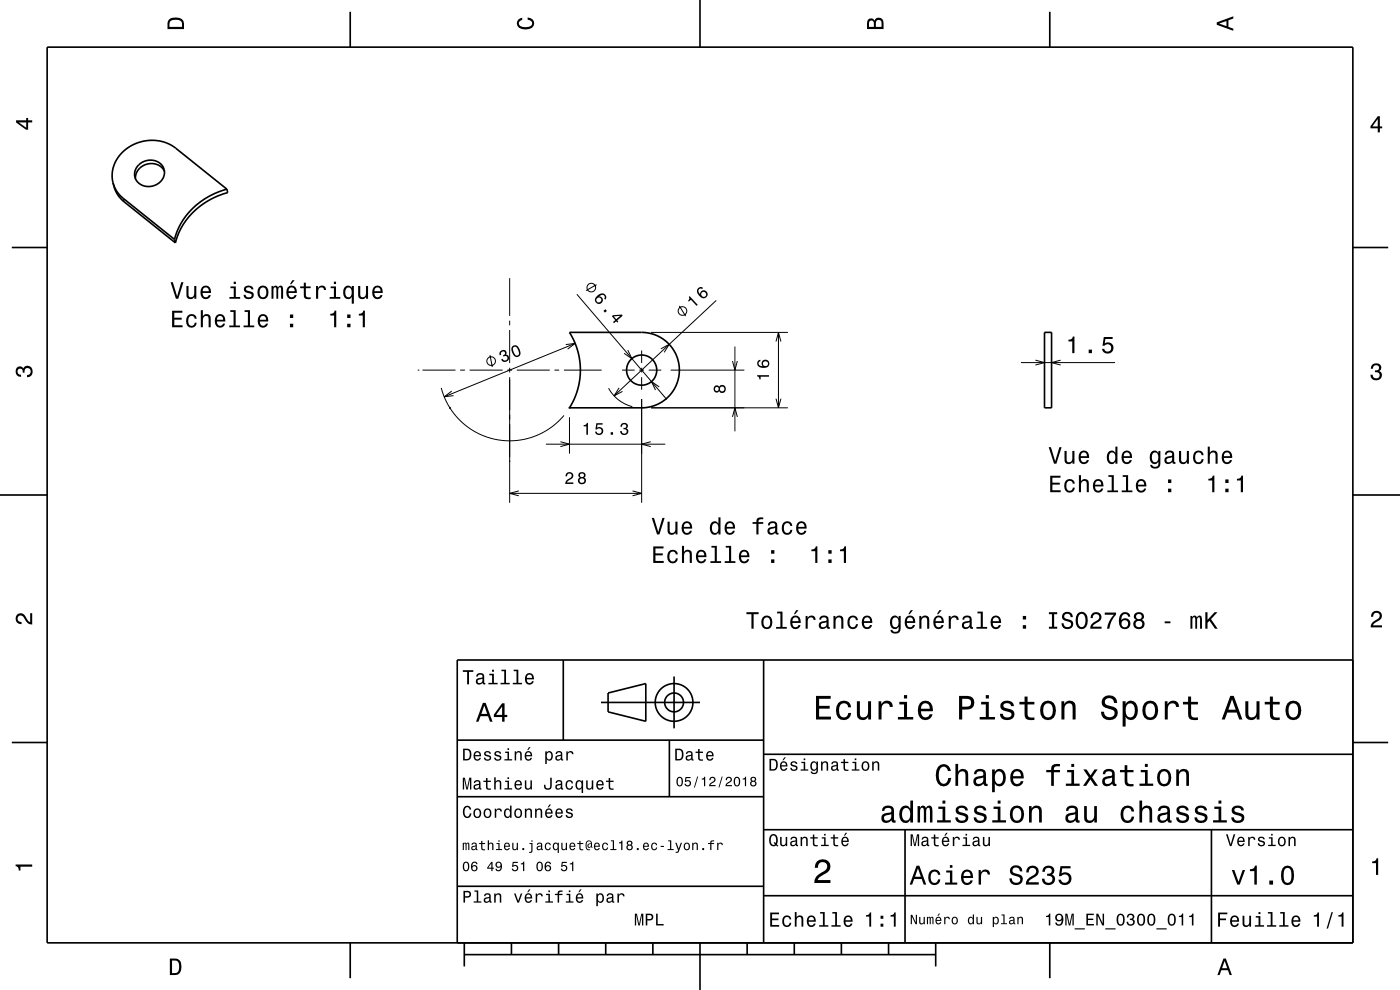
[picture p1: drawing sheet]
<svg xmlns="http://www.w3.org/2000/svg" width="297mm" height="210mm" viewBox="0 0 297 210" stroke-linecap="round" stroke-linejoin="round" font-family="sans-serif">
<g fill="none" stroke="#000" stroke-width=".21">
<path d="M26.2 42.1l.2 .7M108.1 59v8M88.6 78.5h.4M89.6 78.5h7M97.6 78.5h1M99.6 78.5h7M104 75.3l.4 2.6M107.6 78.5h1M108.1 68v1M108.1 70v7M108.1 78v1M109.6 78.5h7"/>
<path d="M117.6 78.5h1M119.6 78.5h8M120 73.1l2-.3-1.6 1.3M122 72.8l-27.8 11.4M122.4 62.4l19.1 22.3M126.6 60.4l-2.3 1.2M132 78.5h2.6M133.2 74.3l.8 1.8-1.6-1.2M135.6 78.5h1M136.1 74.3v2.7M136.1 78v1M137.6 78.5h2.7"/>
<path d="M138.1 70.5h29M140.2 74l1.8-1-1.1 1.7M142.3 78.5h15.6M144.1 64.9l1.4 2.2M151.9 63.7l-21.6 20.3M155.4 76.6l.5 1.9 .5-1.9M155.9 73.5v18M164.6 72.4l.5-1.9 .6 1.9M165.1 70.5v16M216.6 76.9h20M219.7 76.4l1.9 .5-1.9 .5M225 76.4l-1.9 .5 1.9 .5"/>
<path d="M93.6 82.3l.6 1.9 .9 1.8 1.1 1.6 1.5 1.7 1.5 1.3 1.7 1.1 2.1 .9 1.9 .6 2.2 .3h2l2-.3 1.9-.5 2.1-.9 1.7-1.1 1.5-1.2 1.3-1.4M95.8 83l-1.6 1.2 2-.3M108.1 80v26.7M115.8 94.2h25.3M118.9 93.7l1.9 .5-1.9 .5M120.8 88.5v7.7M129.1 82.4a8 8 0 0 0 5 3.9M131.3 82.3l-1 1.7 1.7-1M136.1 80v2.7M136.1 84.7v22M138.1 93.7l-2 .5 2 .5M138.1 86.5h29"/>
<path d="M139.9 82.1l-1.7-1.2 .9 1.8M155.4 88.4l.5-1.9 .5 1.9M164.6 84.6l.5 1.9 .6-1.9M108.1 104.7h28M110.1 104.1l-2 .6 2 .5M134.2 104.1l1.9 .6-1.9 .5"/>
<circle cx="104.2" cy="76.6" r=".91"/>
<circle cx="125.4" cy="61" r=".91"/>
<circle cx="144.8" cy="66" r=".92"/>
</g>
<g fill="none" stroke="#000" stroke-width=".35">
<path d="M10 10h277v190h-277zM74.3 2.5v7.5M148.5 0v10M222.7 2.5v7.5M24 38.8l.2 .7a6.3 6.3 0 0 0 2.2 3.3l10.8 8.7M24 38.8a7.6 7.6 0 0 1 6.7-8.9 8.3 8.3 0 0 1 6.6 1.5l10.8 8.7M24 38.8a6.3 6.3 0 0 0 2.2 3.3l10.8 8.7M29.5 35a3.2 3.2 0 0 1 3.1-1 3.2 3.2 0 0 1 2.3 2.4 3.3 3.3 0 0 1-2.6 3.1 3.3 3.3 0 0 1-3.6-1.7l-.2-.8 .1-.7 .3-.6zM34.9 36.3a3.3 3.3 0 0 0-3.7-1.5 3.3 3.3 0 0 0-2.5 3.1M2.5 52.5h7.5M37 50.8l.2 .7M48.1 40.1l.2 .8-2.1 .7-2 1-1.8 1.2-1.8 1.6-1.1 1.3-1.1 1.8-1.2 3"/>
<path d="M48.1 40.1l-1.9 .7-2 .9-1.6 1.1-1.7 1.4-1.4 1.6-1.1 1.5-.8 1.7-.6 1.8M287 52.5h7.5M120.8 70.5h15.3a8 8 0 0 1 8 8 8 8 0 0 1-8 8h-15.3l1-1.7 .7-1.9 .5-2.2 .1-2-.1-2.2-.5-2.2-.7-1.9zM221.6 70.5h1.5v16h-1.5zM0 105h10M287 105h10M119.5 140v17M162 140v60M287 140h-190v60M2.5 157.5h7.5M97 157h65M127.5 149h21"/>
<path d="M129 147l8-2v8l-8-2zM142 157v12M143 143.5v11M287 157.5h7.5M97 169h65M162 176h125M162 160h125M192 176v24M257 176v24M97 188h65M162 190h125M74.3 200v7.5"/>
<path d="M98.5 202.5h100M98.5 200v5M108.5 200v2.5M118.5 200v2.5M128.5 200v2.5M138.5 200v2.5M148.5 200v10M158.5 200v2.5M168.5 200v2.5M178.5 200v2.5M188.5 200v2.5M198.5 200v5"/>
<path d="M222.7 200v7.5"/>
<circle cx="136.1" cy="78.5" r="3.2"/>
<circle cx="143" cy="149" r="2"/>
<circle cx="143" cy="149" r="4"/>
</g>
<g fill="#000">
<path d="M36 4a2.18 2.18 0 0 0-.5 2.2h3.5v-1.2a1.43 1.43 0 0 0-1.7-1.3zM36.3 4.4a2.15 2.15 0 0 1 2.2 .3l.1 1h-2.6v-1z" fill-rule="evenodd"/>
<path d="M109.9 4.2l.9-.4v.4a.7 .7 0 0 0-.7 .5 .7 .7 0 0 0 .3 .8 1.7 1.7 0 0 0 2.5-.5 .9 .9 0 0 0-1-.8v-.5a1.24 1.24 0 0 1 1.4 1.1 1.24 1.24 0 0 1-1 1.4 2.22 2.22 0 0 1-2.5-.7l-.2-.5z" fill-rule="evenodd"/>
<path d="M184.2 4.2l-.3 .7v1.3h3.5v-1.3a.98 .98 0 0 0-.7-1.1 .98 .98 0 0 0-1.2 .6 .84 .84 0 0 0-1.3-.2zM184.5 4.5a.54 .54 0 0 1 .6-.1 .54 .54 0 0 1 .3 .6v.7h-1zM185.9 4.4a.62 .62 0 0 1 .8-.1 .62 .62 0 0 1 .3 .6v.8h-1.2z" fill-rule="evenodd"/>
<path d="M258.1 4.7v.6l3.5 1.2v-.4l-1-.4v-1.4l1-.4v-.4zM258.6 5l1.6-.5v1z" fill-rule="evenodd"/>
<path d="M3.4 25.5v.5l2.1 1.5h.5v-1.5h.8v-.5h-.8v-.5h-.4v.5zM4 26h1.6v1.1z" fill-rule="evenodd"/>
<path d="M292.3 24.7l-1.6 2.1v.4h1.6v.9h.4v-.9h.5v-.4h-.5v-2.1zM292.3 25.2v1.6h-1.1z" fill-rule="evenodd"/>
<path d="M36.2 59.9l1.1 3.5h.5l1.1-3.5h-.5l-.8 2.9-.9-2.9zM39.5 60.7v1.7a.89 .89 0 0 0 .7 1 .89 .89 0 0 0 1-.4v.4h.4v-2.7h-.4v1.5a.64 .64 0 0 1-.4 .8 .64 .64 0 0 1-.8-.3v-2zM42.8 60.9a1.54 1.54 0 0 0 .8 2.6 1.05 1.05 0 0 0 1.1-.9h-.4l-.2 .3-.4 .2a.76 .76 0 0 1-.7-1h1.8a1.16 1.16 0 0 0-.5-1.3 1.16 1.16 0 0 0-1.5 .1zM43.2 61.2a.66 .66 0 0 1 .8-.2 .66 .66 0 0 1 .3 .8h-1.3zM48.9 60.8v.3h.7v1.9h-.9v.4h2.2v-.4h-.9v-2.2zM49.6 59.7v.6h.4v-.6zM52 60.8a.76 .76 0 0 0-.2 .8 .76 .76 0 0 0 .7 .5l.9 .4a.63 .63 0 0 1-.6 .6 .63 .63 0 0 1-.7-.6h-.4a1.07 1.07 0 0 0 1.2 1 1.07 1.07 0 0 0 .9-1.2l-.4-.4-1.1-.3a.54 .54 0 0 1 .4-.7 .54 .54 0 0 1 .6 .5h.5a1.03 1.03 0 0 0-.7-.9 1.03 1.03 0 0 0-1.1 .3zM54.9 60.9a1.53 1.53 0 0 0 .9 2.6 1.48 1.48 0 0 0 1.2-1.5 1.48 1.48 0 0 0-1.2-1.4l-.5 .1zM55.3 61.2a.67 .67 0 0 1 .7-.2 .67 .67 0 0 1 .5 .6 1.11 1.11 0 0 1-.7 1.5 1.17 1.17 0 0 1-.5-1.9zM57.6 60.7v2.7h.4v-1.8a.49 .49 0 0 1 .4-.7l.2 .3v2.2h.4v-2.1l.4-.4 .2 .2v.4v1.9h.5v-1.9a.69 .69 0 0 0-.6-.9l-.5 .4-.2-.3-.3-.1-.5 .3v-.2zM62 59.4l-.5 .9h.3l.7-.9zM61 60.9a1.55 1.55 0 0 0 .8 2.6 1.06 1.06 0 0 0 1.1-.9h-.4l-.2 .3-.4 .2a.76 .76 0 0 1-.7-1h1.8a1.17 1.17 0 0 0-.5-1.3 1.17 1.17 0 0 0-1.5 .1zM61.4 61.2a.66 .66 0 0 1 .8-.2 .66 .66 0 0 1 .3 .8h-1.3zM64.4 60v.8h-.7v.3h.7l.1 1.8a1.05 1.05 0 0 0 1.4 .5v-.3a.68 .68 0 0 1-1-.4v-1.6h1v-.3h-1v-.8zM67.1 60.7v2.7h.4v-1.6a.66 .66 0 0 1 .4-.8 .66 .66 0 0 1 .8 .3v.2h.5a.89 .89 0 0 0-.7-.9 .89 .89 0 0 0-1 .5v-.4zM70.1 60.8v.3h.7v1.9h-.9v.4h2.3v-.4h-.9v-2.2zM70.8 59.7v.6h.5v-.6zM73.1 60.9a1.57 1.57 0 0 0 .7 2.6l.5-.1 .3-.4v1.4h.5v-3.7h-.5v.4l-.1-.2a.87 .87 0 0 0-1.4 0zM73.4 61.2a.62 .62 0 0 1 .7-.2 .62 .62 0 0 1 .5 .6 1.12 1.12 0 0 1-.7 1.5 1.19 1.19 0 0 1-.5-1.9zM76 60.7v1.7a.89 .89 0 0 0 .6 1 .89 .89 0 0 0 1.1-.4v.4h.4v-2.7h-.5v1.5a.65 .65 0 0 1-.3 .8 .65 .65 0 0 1-.9-.3v-2zM79.3 60.9a1.54 1.54 0 0 0 .8 2.6 1.06 1.06 0 0 0 1-.9h-.4l-.2 .3-.4 .2a.76 .76 0 0 1-.7-1h1.8a1.17 1.17 0 0 0-.5-1.3 1.17 1.17 0 0 0-1.4 .1zM79.6 61.2a.66 .66 0 0 1 .8-.2 .66 .66 0 0 1 .3 .8h-1.3z" fill-rule="evenodd"/>
<path d="M36.5 65.9v3.5h2.2v-.4h-1.7v-1.2h1.5v-.4h-1.5v-1.1h1.7v-.4zM39.8 67a1.52 1.52 0 0 0 .8 2.5 1.06 1.06 0 0 0 1.1-1.1h-.4a.67 .67 0 0 1-.6 .7 .67 .67 0 0 1-.7-.6 1.12 1.12 0 0 1 .6-1.5 .6 .6 0 0 1 .7 .6h.4a1.09 1.09 0 0 0-.7-1 1.09 1.09 0 0 0-1.2 .4zM42.6 65.8v3.6h.4v-1.5a.63 .63 0 0 1 .4-.8 .63 .63 0 0 1 .8 .3l.1 2h.4v-1.8a.88 .88 0 0 0-.6-.9 .88 .88 0 0 0-1.1 .4v-1.3zM45.9 67a1.54 1.54 0 0 0 .8 2.5 1.06 1.06 0 0 0 1.1-.9h-.5l-.2 .4-.4 .1a.76 .76 0 0 1-.7-.9h1.8a1.16 1.16 0 0 0-.5-1.4 1.16 1.16 0 0 0-1.4 .2zM46.2 67.2a.66 .66 0 0 1 .8-.1 .66 .66 0 0 1 .3 .7h-1.3zM48.9 65.8v.4h.7v2.8h-1v.4h2.3v-.4h-.9v-3.2zM51.9 65.8v.4h.7v2.8h-.9v.4h2.2v-.4h-.9v-3.2zM55 67a1.54 1.54 0 0 0 .8 2.5 1.06 1.06 0 0 0 1.1-.9h-.5l-.2 .4-.4 .1a.76 .76 0 0 1-.7-.9h1.8a1.16 1.16 0 0 0-.5-1.4 1.16 1.16 0 0 0-1.4 .2zM55.3 67.2a.66 .66 0 0 1 .8-.1 .66 .66 0 0 1 .3 .7h-1.3zM61.5 68.7v.7h.7v-.7zM61.5 66.7v.8h.7v-.8z" fill-rule="evenodd"/>
<path d="M70.1 66.6v.3h.8v2.5h.4v-3.5h-.3a.77 .77 0 0 1-.9 .7zM73.7 68.7v.7h.7v-.7zM73.7 66.7v.8h.7v-.8zM76.1 66.6v.3h.8v2.5h.5v-3.5h-.3a.78 .78 0 0 1-1 .7z" fill-rule="evenodd"/>
<path d="M106.2 74.5l-.3 .5 .1 .4 .3-.1a.44 .44 0 0 1 0-.6 .44 .44 0 0 1 .6-.1 .44 .44 0 0 1 .1 .6l-.3 .2 .1 .2a.52 .52 0 0 1 .7 .1 .52 .52 0 0 1 0 .7 .52 .52 0 0 1-.8-.1l-.1-.2-.3 .1a.84 .84 0 0 0 1.3 .4 .84 .84 0 0 0-.1-1.4h-.2a.69 .69 0 0 0-.2-.9 .69 .69 0 0 0-.9 .2zM108.6 73.5a1.74 1.74 0 0 0 1 2.3 .81 .81 0 0 0 .8-1.1l-.1-.5a1.08 1.08 0 0 0-1.3-.9zM108.9 73.7l.4-.2a1.69 1.69 0 0 1 .7 1.8l-.4 .1a1.7 1.7 0 0 1-.7-1.7z" fill-rule="evenodd"/>
<path d="M126.7 62.7a.9 .9 0 0 0-.4 1.3 .9 .9 0 0 0 1.3 .3 .79 .79 0 0 0 .3-.9 .79 .79 0 0 0-.8-.5 .73 .73 0 0 1 1.1-.2l.1 .3-.1 .3 .2 .3a.88 .88 0 0 0-.2-1.3 .88 .88 0 0 0-1.2 .2zM126.5 63.6a.53 .53 0 0 1 1 0 .53 .53 0 0 1-1 0zM128 65.9l.3 .4 .4-.3-.3-.4zM129.8 67.1l.7 .8-.5 .4 .2 .3 .5-.4 .3 .2 .2-.2-.3-.2 1.2-1-.2-.3-1.9 .2zM130.2 67.1l1.4-.1-.9 .7z" fill-rule="evenodd"/>
<path d="M146.1 63a.55 .55 0 0 1-.1 .8l.1 .2 .5-.4 1.2 1.3 .2-.2-1.7-1.9zM148.1 61.1a1.13 1.13 0 0 0 .3 1.7 .9 .9 0 0 0 1.3 .4 .9 .9 0 0 0 .2-1.4 .79 .79 0 0 0-.9-.2 .79 .79 0 0 0-.5 .8 .73 .73 0 0 1-.2-1.1l.3-.1 .3 .1 .3-.2a.7 .7 0 0 0-1.1 0zM148.7 62.5a.55 .55 0 0 1 1.1 0 .55 .55 0 0 1-1.1 0z" fill-rule="evenodd"/>
<path d="M160.6 79.6v.2a.56 .56 0 0 1 .5 .7h.3v-.6h1.7v-.3zM160.8 76.5a1.03 1.03 0 0 0 .1 1.2 1.03 1.03 0 0 0 1.1 .3 .9 .9 0 0 0 1.2-.6 .9 .9 0 0 0-.8-1.1 .79 .79 0 0 0-.8 .5 .79 .79 0 0 0 .2 .9 .73 .73 0 0 1-.9-.6l.1-.3 .3-.2v-.3zM161.9 77.2a.53 .53 0 0 1 1 0 .53 .53 0 0 1-1 0z" fill-rule="evenodd"/>
<path d="M226.7 72.1v.3h.8v2.5h.4v-3.5h-.3a.77 .77 0 0 1-.9 .7zM231 74.2v.7h.6v-.7zM234.2 71.5l-.3 1.8h.4a.79 .79 0 0 1 1.1-.1 .79 .79 0 0 1 .1 1.1 .79 .79 0 0 1-1.2-.1v-.2h-.5a1.21 1.21 0 0 0 1.5 1.1 1.21 1.21 0 0 0 .8-1.7 1.21 1.21 0 0 0-1.7-.6l.1-.9h1.5v-.4z" fill-rule="evenodd"/>
<path d="M291.1 77.4a1.08 1.08 0 0 1 1.4-.2 1.08 1.08 0 0 1 .4 1.2l-.3 .3a1.06 1.06 0 0 1 .5 1.3 1.06 1.06 0 0 1-1.2 .7 1.1 1.1 0 0 1-1.2-1.2h.5a.71 .71 0 0 0 1 .8 .71 .71 0 0 0 .1-1.3h-.6v-.4a.61 .61 0 0 0 .8-.3 .61 .61 0 0 0-.2-.8 .61 .61 0 0 0-.9 .2l-.1 .5h-.5z" fill-rule="evenodd"/>
<path d="M3.6 78a.86 .86 0 0 1 1.4 .2 1.06 1.06 0 0 1 1.2-.6 1.06 1.06 0 0 1 .7 1.2 1.1 1.1 0 0 1-1.2 1.2v-.4a.71 .71 0 0 0 .8-1 .71 .71 0 0 0-1.3-.1v.6h-.4a.61 .61 0 0 0-.3-.8 .61 .61 0 0 0-.8 .2 .61 .61 0 0 0 .2 .8l.6 .2v.4a1.15 1.15 0 0 1-1.2-.6 1.15 1.15 0 0 1 .3-1.3z" fill-rule="evenodd"/>
<path d="M95.2 86.3h.4v.4h-.4z" fill-rule="evenodd"/>
<path d="M120.6 86.3h.4v.4h-.4z" fill-rule="evenodd"/>
<path d="M123.8 90.2v.2h.6v1.8h.3v-2.5h-.2a.55 .55 0 0 1-.7 .5zM126.5 89.8l-.2 1.3h.3a.57 .57 0 0 1 .9-.2 .57 .57 0 0 1-.1 .9 .57 .57 0 0 1-.8-.2h-.4a.86 .86 0 0 0 1.1 .7 .86 .86 0 0 0 .6-1.2 .86 .86 0 0 0-1.2-.4l.1-.6h1v-.3zM129.6 91.7v.5h.5v-.5zM131.8 89.9l-.2 .6h.3a.44 .44 0 0 1 .3-.5 .44 .44 0 0 1 .5 .2 .44 .44 0 0 1-.1 .6h-.3v.3a.52 .52 0 0 1 .6 .3 .52 .52 0 0 1-.3 .6 .52 .52 0 0 1-.7-.3v-.3h-.3a.84 .84 0 0 0 1 .9 .84 .84 0 0 0 .5-1.3l-.2-.1a.72 .72 0 0 0 0-1.1 .72 .72 0 0 0-1.1 .1z" fill-rule="evenodd"/>
<path d="M151.6 81.9a.71 .71 0 0 0-.1 1.1 .71 .71 0 0 0 1.1 0 .78 .78 0 0 0 1.1 .1 .78 .78 0 0 0 0-1.2 .78 .78 0 0 0-1.1 .2l-.4-.3zM152.7 82.5a.51 .51 0 0 1 1 0 .51 .51 0 0 1-1 0zM151.7 82.5a.42 .42 0 0 1 .8 0 .42 .42 0 0 1-.8 0z" fill-rule="evenodd"/>
<path d="M222.5 94.9l1.1 3.5h.5l1.1-3.5h-.5l-.8 2.9-.9-2.9zM225.8 95.7v1.7a.89 .89 0 0 0 .6 1 .89 .89 0 0 0 1.1-.4v.4h.4v-2.7h-.4v1.5a.65 .65 0 0 1-.4 .8 .65 .65 0 0 1-.8-.3v-2zM229.1 95.9a1.54 1.54 0 0 0 .8 2.6 1.06 1.06 0 0 0 1.1-.9h-.4l-.3 .3-.3 .2a.76 .76 0 0 1-.7-1h1.7a1.16 1.16 0 0 0-.4-1.3 1.16 1.16 0 0 0-1.5 .1zM229.5 96.2a.66 .66 0 0 1 .8-.2 .66 .66 0 0 1 .3 .8h-1.3zM235.1 95.9a1.58 1.58 0 0 0 .7 2.6l.5-.2 .3-.4v.5h.5v-3.7h-.5v1.4a.89 .89 0 0 0-1.5-.2zM235.4 96.2a.62 .62 0 0 1 .7-.2 .62 .62 0 0 1 .5 .6 1.12 1.12 0 0 1-.7 1.5 1.19 1.19 0 0 1-.5-1.9zM238.2 95.9a1.54 1.54 0 0 0 .8 2.6 1.05 1.05 0 0 0 1.1-.9h-.4l-.3 .3-.3 .2a.76 .76 0 0 1-.7-1h1.8a1.16 1.16 0 0 0-.5-1.3 1.16 1.16 0 0 0-1.5 .1zM238.6 96.2a.66 .66 0 0 1 .8-.2 .66 .66 0 0 1 .3 .8h-1.3zM244.2 95.9a1.57 1.57 0 0 0 .8 2.6l.4-.2 .3-.3a.73 .73 0 0 1-.3 1 .73 .73 0 0 1-1-.4h-.4a1.1 1.1 0 0 0 1.3 .8 1.1 1.1 0 0 0 .9-1.2v-2.5h-.5v.4l-.3-.4a.89 .89 0 0 0-1.2 .2zM244.5 96.2a.63 .63 0 0 1 .7-.2 .63 .63 0 0 1 .5 .6 1.11 1.11 0 0 1-.7 1.5 1.19 1.19 0 0 1-.5-1.9zM247.4 95.8l-.3 .6h.4a.55 .55 0 0 1 .7-.5 .55 .55 0 0 1 .4 .8h-.2a1 1 0 0 0-1.1 .3 1 1 0 0 0-.2 1 .94 .94 0 0 0 1.6 0l.1 .3 .6 .1v-.4h-.3v-1.6a1.02 1.02 0 0 0-.7-.8 1.02 1.02 0 0 0-1 .2zM247.6 97.3l1.1-.3a.77 .77 0 0 1-.2 .9 .77 .77 0 0 1-.9 .1l-.1-.4zM250.1 95.7v1.7a.89 .89 0 0 0 .6 1 .89 .89 0 0 0 1.1-.4v.4h.4v-2.7h-.4v1.5a.64 .64 0 0 1-.4 .8 .64 .64 0 0 1-.8-.3v-2zM253.4 95.9a1.53 1.53 0 0 0 .8 2.6 1.06 1.06 0 0 0 1.1-1.1h-.4a.67 .67 0 0 1-.6 .7 .67 .67 0 0 1-.7-.6 1.11 1.11 0 0 1 .7-1.6 .6 .6 0 0 1 .6 .7h.4a1.09 1.09 0 0 0-.7-1 1.09 1.09 0 0 0-1.2 .3zM256.2 94.7v3.7h.4v-1.6a.64 .64 0 0 1 .4-.8 .64 .64 0 0 1 .8 .4l.1 2h.4v-1.8a.88 .88 0 0 0-.6-1 .88 .88 0 0 0-1.1 .5v-1.4zM259.5 95.9a1.54 1.54 0 0 0 .8 2.6 1.06 1.06 0 0 0 1.1-.9h-.5l-.2 .3-.4 .2a.76 .76 0 0 1-.7-1h1.8a1.17 1.17 0 0 0-.5-1.3 1.17 1.17 0 0 0-1.4 .1zM259.8 96.2a.66 .66 0 0 1 .8-.2 .66 .66 0 0 1 .3 .8h-1.3z" fill-rule="evenodd"/>
<path d="M120.2 100.4l-.2 .6h.3a.5 .5 0 0 1 .4-.6 .5 .5 0 0 1 .6 .4 .5 .5 0 0 1-.4 .6l-.2 .1a1.17 1.17 0 0 0-.8 1.2h1.7v-.4h-1.3l.6-.5a.84 .84 0 0 0 .7-1.2 .84 .84 0 0 0-1.4-.2zM122.9 100.3l-.2 .2a.57 .57 0 0 0 .3 .8 .78 .78 0 0 0-.1 1.2 .78 .78 0 0 0 1.1 0 .78 .78 0 0 0-.1-1.2 .68 .68 0 0 0 .2-1 .68 .68 0 0 0-1-.1zM122.9 102a.55 .55 0 0 1 1.1 0 .55 .55 0 0 1-1.1 0zM123 100.8a.45 .45 0 0 1 .9 0 .45 .45 0 0 1-.9 0z" fill-rule="evenodd"/>
<path d="M138.6 115.9v3.5h2.2v-.4h-1.8v-1.2h1.6v-.4h-1.6v-1.1h1.8v-.4zM141.9 117a1.52 1.52 0 0 0 .8 2.5 1.05 1.05 0 0 0 1.1-1.1h-.4a.67 .67 0 0 1-.7 .7 .67 .67 0 0 1-.7-.6 1.12 1.12 0 0 1 .7-1.5 .6 .6 0 0 1 .7 .6h.4a1.09 1.09 0 0 0-.8-1 1.09 1.09 0 0 0-1.1 .4zM144.7 115.8v3.6h.4v-1.6a.63 .63 0 0 1 .4-.7 .63 .63 0 0 1 .8 .3v2h.5v-1.8a.88 .88 0 0 0-.6-1 .88 .88 0 0 0-1.1 .5v-1.3zM147.9 117a1.54 1.54 0 0 0 .8 2.5 1.06 1.06 0 0 0 1.1-.9h-.4l-.2 .4-.4 .1a.76 .76 0 0 1-.7-.9h1.8a1.17 1.17 0 0 0-.5-1.4 1.17 1.17 0 0 0-1.5 .2zM148.3 117.2a.66 .66 0 0 1 .8-.1 .66 .66 0 0 1 .3 .7h-1.3zM150.9 115.8v.4h.7v2.8h-.9v.4h2.3v-.4h-.9v-3.2zM154 115.8v.4h.7v2.8h-1v.4h2.3v-.4h-.9v-3.2zM157 117a1.54 1.54 0 0 0 .8 2.5 1.06 1.06 0 0 0 1.1-.9h-.4l-.2 .4-.4 .1a.76 .76 0 0 1-.7-.9h1.8a1.17 1.17 0 0 0-.5-1.4 1.17 1.17 0 0 0-1.5 .2zM157.4 117.2a.66 .66 0 0 1 .8-.1 .66 .66 0 0 1 .3 .7h-1.3zM163.6 118.7v.7h.7v-.7zM163.6 116.7v.8h.7v-.8z" fill-rule="evenodd"/>
<path d="M138.3 109.9l1.1 3.5h.5l1.1-3.5h-.5l-.9 2.9-.9-2.9zM141.6 110.7v1.7a.89 .89 0 0 0 .6 1 .89 .89 0 0 0 1.1-.4v.4h.4v-2.7h-.4v1.5a.64 .64 0 0 1-.4 .8 .64 .64 0 0 1-.8-.3v-2zM144.9 110.9a1.54 1.54 0 0 0 .8 2.6 1.05 1.05 0 0 0 1.1-.9h-.5l-.2 .3-.3 .2a.76 .76 0 0 1-.7-1h1.7a1.16 1.16 0 0 0-.5-1.3 1.16 1.16 0 0 0-1.4 .1zM145.2 111.2a.66 .66 0 0 1 .8-.2 .66 .66 0 0 1 .4 .8h-1.3zM150.9 110.9a1.57 1.57 0 0 0 .7 2.6l.5-.2 .3-.4v.5h.5v-3.7h-.5v1.4a.89 .89 0 0 0-1.5-.2zM151.2 111.2a.62 .62 0 0 1 .7-.2 .62 .62 0 0 1 .5 .6 1.12 1.12 0 0 1-.7 1.5 1.18 1.18 0 0 1-.5-1.9zM154 110.9a1.54 1.54 0 0 0 .8 2.6 1.06 1.06 0 0 0 1.1-.9h-.4l-.3 .3-.3 .2a.76 .76 0 0 1-.7-1h1.7a1.16 1.16 0 0 0-.4-1.3 1.16 1.16 0 0 0-1.5 .1zM154.4 111.2a.66 .66 0 0 1 .8-.2 .66 .66 0 0 1 .3 .8h-1.3zM159.7 110.7v.4h.8v2.3h.4v-2.3h1v-.4h-1v-.3l.4-.2h.6v-.4a1.04 1.04 0 0 0-1.4 .7v.2zM163.2 110.8l-.3 .6h.4a.55 .55 0 0 1 .7-.5 .55 .55 0 0 1 .4 .8h-.2a1.14 1.14 0 0 0-1.4 1 .73 .73 0 0 0 .8 .7l.5-.1 .4-.3 .1 .3 .6 .1v-.4h-.3v-1.6a1.02 1.02 0 0 0-.7-.8 1.02 1.02 0 0 0-1 .2zM163.3 112.3l1.1-.3a.77 .77 0 0 1-.2 .9 .77 .77 0 0 1-.8 .1l-.2-.4zM166.1 110.9a1.53 1.53 0 0 0 .9 2.6 1.05 1.05 0 0 0 1.1-1.1h-.4a.67 .67 0 0 1-.7 .7 .67 .67 0 0 1-.7-.6 1.11 1.11 0 0 1 .7-1.6 .6 .6 0 0 1 .6 .7h.5a1.09 1.09 0 0 0-.8-1 1.09 1.09 0 0 0-1.2 .3zM169.2 110.9a1.54 1.54 0 0 0 .8 2.6 1.06 1.06 0 0 0 1.1-.9h-.5l-.2 .3-.4 .2a.76 .76 0 0 1-.7-1h1.8a1.16 1.16 0 0 0-.5-1.3 1.16 1.16 0 0 0-1.4 .1zM169.5 111.2a.66 .66 0 0 1 .8-.2 .66 .66 0 0 1 .4 .8h-1.4z" fill-rule="evenodd"/>
<path d="M172.1 116.6v.3h.8v2.5h.5v-3.5h-.3a.77 .77 0 0 1-1 .7zM175.7 118.7v.7h.7v-.7zM175.7 116.7v.8h.7v-.8zM178.2 116.6v.3h.8v2.5h.5v-3.5h-.4a.78 .78 0 0 1-.9 .7z" fill-rule="evenodd"/>
<path d="M222.8 100.9v3.5h2.2v-.4h-1.7v-1.2h1.5v-.4h-1.5v-1.1h1.7v-.4zM226.1 102a1.53 1.53 0 0 0 .8 2.5 1.05 1.05 0 0 0 1.1-1.1h-.4a.67 .67 0 0 1-.6 .7 .67 .67 0 0 1-.7-.6 1.12 1.12 0 0 1 .6-1.5 .59 .59 0 0 1 .7 .6h.4a1.09 1.09 0 0 0-.8-1 1.09 1.09 0 0 0-1.1 .4zM228.9 100.8v3.6h.4v-1.6a.63 .63 0 0 1 .4-.7 .63 .63 0 0 1 .8 .3v2h.5v-1.8a.88 .88 0 0 0-.6-1 .88 .88 0 0 0-1.1 .5v-1.3zM232.1 102a1.54 1.54 0 0 0 .8 2.5 1.06 1.06 0 0 0 1.1-.9h-.4l-.2 .4-.4 .1a.76 .76 0 0 1-.7-.9h1.8a1.17 1.17 0 0 0-.5-1.4 1.17 1.17 0 0 0-1.5 .2zM232.5 102.2a.66 .66 0 0 1 .8-.1 .66 .66 0 0 1 .3 .7h-1.3zM235.1 100.8v.4h.7v2.8h-.9v.4h2.3v-.4h-.9v-3.2zM238.2 100.8v.4h.7v2.8h-.9v.4h2.2v-.4h-.9v-3.2zM241.3 102a1.54 1.54 0 0 0 .8 2.5 1.06 1.06 0 0 0 1-.9h-.4l-.2 .4-.4 .1a.76 .76 0 0 1-.7-.9h1.8a1.17 1.17 0 0 0-.5-1.4 1.17 1.17 0 0 0-1.4 .2zM241.6 102.2a.66 .66 0 0 1 .8-.1 .66 .66 0 0 1 .3 .7h-1.3zM247.8 103.7v.7h.7v-.7zM247.8 101.7v.8h.7v-.8z" fill-rule="evenodd"/>
<path d="M256.3 101.6v.3h.9v2.5h.4v-3.5h-.3a.77 .77 0 0 1-1 .7zM259.9 103.7v.7h.7v-.7zM259.9 101.7v.8h.7v-.8zM262.4 101.6v.3h.8v2.5h.5v-3.5h-.4a.77 .77 0 0 1-.9 .7z" fill-rule="evenodd"/>
<path d="M3.6 130.4a1.22 1.22 0 0 1 2 .7l.4 .6 .4 .3v-1.9h.4v2.4a1.8 1.8 0 0 1-1.7-1.4 .71 .71 0 0 0-.9-.5 .71 .71 0 0 0-.5 .8 .71 .71 0 0 0 .9 .5v.5a1.18 1.18 0 0 1-1.2-.7 1.18 1.18 0 0 1 .2-1.3z" fill-rule="evenodd"/>
<path d="M158.3 129.9v.4h1.1v3.1h.5v-3.1h1v-.4zM161.8 130.9a1.53 1.53 0 0 0 .9 2.6 1.48 1.48 0 0 0 1.2-1.5 1.48 1.48 0 0 0-1.2-1.4l-.5 .1zM162.1 131.2a.67 .67 0 0 1 .8-.2 .67 .67 0 0 1 .5 .6 1.11 1.11 0 0 1-.7 1.5 1.17 1.17 0 0 1-.6-1.9zM164.9 129.7v.4h.7v2.9h-1v.4h2.3v-.4h-.9v-3.3zM168.9 129.4l-.5 .9h.3l.7-.9zM167.9 130.9a1.54 1.54 0 0 0 .8 2.6 1.06 1.06 0 0 0 1.1-.9h-.4l-.2 .3-.4 .2a.75 .75 0 0 1-.7-1h1.8a1.16 1.16 0 0 0-.5-1.3 1.16 1.16 0 0 0-1.5 .1zM168.3 131.2a.66 .66 0 0 1 .8-.2 .66 .66 0 0 1 .3 .8h-1.3zM170.9 130.7v2.7h.5v-1.6a.67 .67 0 0 1 .3-.8 .67 .67 0 0 1 .8 .3l.1 .2h.4a.89 .89 0 0 0-.7-.9 .89 .89 0 0 0-1 .5v-.4zM174.1 130.8l-.3 .6h.4a.55 .55 0 0 1 .7-.5 .55 .55 0 0 1 .3 .8h-.2a1 1 0 0 0-1 .3 1 1 0 0 0-.3 1 .94 .94 0 0 0 1.7 0l.1 .3 .6 .1v-.4h-.3v-1.6a1.02 1.02 0 0 0-1.7-.6zM174.2 132.3l1.1-.3a.77 .77 0 0 1-.2 .9 .77 .77 0 0 1-.9 .1zM176.8 130.7v2.7h.5v-1.6a.63 .63 0 0 1 .5-.9 .63 .63 0 0 1 .7 .8v1.7h.4v-1.8a.89 .89 0 0 0-.6-1 .89 .89 0 0 0-1.1 .5v-.4zM180.1 130.9a1.52 1.52 0 0 0 .8 2.6 1.05 1.05 0 0 0 1.1-1.1h-.4a.67 .67 0 0 1-.6 .7 .67 .67 0 0 1-.7-.6 1.12 1.12 0 0 1 .6-1.6 .6 .6 0 0 1 .7 .7h.4a1.09 1.09 0 0 0-.7-1 1.09 1.09 0 0 0-1.2 .3zM183.1 130.9a1.54 1.54 0 0 0 .8 2.6 1.06 1.06 0 0 0 1.1-.9h-.4l-.3 .3-.3 .2a.75 .75 0 0 1-.7-1h1.7a1.16 1.16 0 0 0-.4-1.3 1.16 1.16 0 0 0-1.5 .1zM183.5 131.2a.66 .66 0 0 1 .8-.2 .66 .66 0 0 1 .3 .8h-1.3zM189.1 130.9a1.57 1.57 0 0 0 .7 2.6l.5-.2 .3-.3a.73 .73 0 0 1-.3 1 .73 .73 0 0 1-1-.4h-.4a1.1 1.1 0 0 0 1.3 .8 1.1 1.1 0 0 0 .9-1.2v-2.5h-.5v.4l-.3-.4a.89 .89 0 0 0-1.2 .2zM189.4 131.2a.63 .63 0 0 1 .7-.2 .63 .63 0 0 1 .5 .6 1.11 1.11 0 0 1-.7 1.5 1.2 1.2 0 0 1-.5-1.9zM193.2 129.4l-.5 .9h.3l.7-.9zM192.2 130.9a1.54 1.54 0 0 0 .8 2.6 1.06 1.06 0 0 0 1.1-.9h-.4l-.2 .3-.4 .2a.75 .75 0 0 1-.7-1h1.8a1.17 1.17 0 0 0-.5-1.3 1.17 1.17 0 0 0-1.5 .1zM192.6 131.2a.66 .66 0 0 1 .8-.2 .66 .66 0 0 1 .3 .8h-1.3zM195 130.7v2.7h.5v-1.6a.63 .63 0 0 1 .5-.9 .63 .63 0 0 1 .7 .8v1.7h.4v-1.8a.89 .89 0 0 0-.6-1 .89 .89 0 0 0-1 .5v-.4zM199.3 129.4l-.5 .9h.3l.7-.9zM198.3 130.9a1.54 1.54 0 0 0 .8 2.6 1.05 1.05 0 0 0 1.1-.9h-.5l-.2 .3-.3 .2a.75 .75 0 0 1-.7-1h1.7a1.16 1.16 0 0 0-.5-1.3 1.16 1.16 0 0 0-1.4 .1zM198.6 131.2a.66 .66 0 0 1 .8-.2 .66 .66 0 0 1 .4 .8h-1.3zM201.3 130.7v2.7h.4v-1.6a.67 .67 0 0 1 .4-.8 .67 .67 0 0 1 .8 .3v.2h.5a.89 .89 0 0 0-.7-.9 .89 .89 0 0 0-1 .5v-.4zM204.4 130.8l-.2 .6h.4a.55 .55 0 0 1 .6-.5 .55 .55 0 0 1 .4 .8h-.2a1 1 0 0 0-1 .3 1 1 0 0 0-.3 1 .94 .94 0 0 0 1.6 0l.1 .3 .6 .1v-.4h-.2l-.1-1.6a1.02 1.02 0 0 0-1.7-.6zM204.6 132.3l1.1-.3a.77 .77 0 0 1-.2 .9 .77 .77 0 0 1-.9 .1zM207.4 129.7v.4h.7v2.9h-1v.4h2.3v-.4h-.9v-3.3zM210.4 130.9a1.54 1.54 0 0 0 .8 2.6 1.06 1.06 0 0 0 1.1-.9h-.4l-.2 .3-.4 .2a.76 .76 0 0 1-.7-1h1.8a1.17 1.17 0 0 0-.5-1.3 1.17 1.17 0 0 0-1.5 .1zM210.8 131.2a.66 .66 0 0 1 .8-.2 .66 .66 0 0 1 .3 .8h-1.3zM217 132.6v.8h.7v-.8zM217 130.7v.7h.7v-.7zM222.5 129.9v.4h.7v2.6h-.7v.5h1.8v-.5h-.7v-2.6h.7v-.4zM225.6 130.1a.96 .96 0 0 0-.3 1 .96 .96 0 0 0 1 .7 .77 .77 0 0 1 .9 .9 .84 .84 0 0 1-1 .3 .84 .84 0 0 1-.6-.8h-.4a1.21 1.21 0 0 0 1.5 1.3 1.21 1.21 0 0 0 .7-1.8l-.8-.3a.71 .71 0 0 1-.8-.7 .7 .7 0 0 1 .7-.5 .7 .7 0 0 1 .6 .7h.5a1.16 1.16 0 0 0-.7-1.1 1.16 1.16 0 0 0-1.3 .3zM228.5 130.2a2.52 2.52 0 0 0 .4 3.1 1.21 1.21 0 0 0 1.8-.9 1.93 1.93 0 0 0-1-2.6l-.8 .1zM229.1 130.3l.4-.1a1.7 1.7 0 0 1 .3 2.7l-.3 .1a1.13 1.13 0 0 1-.8-1.4v-.6zM231.7 130.2l-.3 .3v.6h.4a.7 .7 0 0 1 .5-.8 .7 .7 0 0 1 .9 .5 .7 .7 0 0 1-.5 .8 1.8 1.8 0 0 0-1.4 1.8h2.4v-.5h-1.9a2.2 2.2 0 0 1 1.5-1.1 1.13 1.13 0 0 0 .1-1.7 1.13 1.13 0 0 0-1.7 .1zM234.4 129.9v.5h1.9a5.2 5.2 0 0 0-1.5 3h.6a5.3 5.3 0 0 1 1.4-3v-.5zM237.9 130.1a2.4 2.4 0 0 0 .2 3.3 1.16 1.16 0 0 0 1.5-.4 1.16 1.16 0 0 0-.2-1.5 1.16 1.16 0 0 0-1.5 0 1.02 1.02 0 0 1 .8-1.3 .58 .58 0 0 1 .6 .6h.5a1.12 1.12 0 0 0-.7-.9 1.12 1.12 0 0 0-1.2 .2zM237.8 132.3a.75 .75 0 0 1 1.5 0 .75 .75 0 0 1-1.5 0zM240.8 130.1a.83 .83 0 0 0 .2 1.4 1.11 1.11 0 0 0-.4 1.5 1.11 1.11 0 0 0 1.5 .4 1.03 1.03 0 0 0 .7-.9 1.03 1.03 0 0 0-.6-1 .89 .89 0 0 0 .4-1.1 .89 .89 0 0 0-1-.6zM240.9 132.4a.71 .71 0 0 1 1.4 0 .71 .71 0 0 1-1.4 0zM241 130.8a.6 .6 0 0 1 1.2 0 .6 .6 0 0 1-1.2 0zM247.1 131.8v.4h1.2v-.4zM252.5 130.7v2.7h.4v-1.8l.3-.6h.2l.2 .2v2.2h.4v-2.1l.3-.4 .2 .2 .1 .4v1.9h.4v-1.9a.7 .7 0 0 0-.5-.9l-.6 .4-.2-.3-.3-.1-.5 .3v-.2zM255.7 129.9v3.5h.5v-1.3l.4-.4 1.2 1.7h.5l-1.4-2.1 1.4-1.4h-.6l-1.5 1.6v-1.6z" fill-rule="evenodd"/>
<path d="M291.2 129.9a1.18 1.18 0 0 1 1.9 .3 1.18 1.18 0 0 1-1 1.7l-.5 .3-.3 .5h1.9v.4h-2.4a1.8 1.8 0 0 1 1.4-1.8 .71 .71 0 0 0 .5-.8 .71 .71 0 0 0-.9-.5 .71 .71 0 0 0-.5 .8h-.4z" fill-rule="evenodd"/>
<path d="M98.2 158.8v2.5h.9a1.37 1.37 0 0 0 .7-2.2 1.56 1.56 0 0 0-1.6-.3zM98.6 159.1a.98 .98 0 0 1 1.1 .7 .98 .98 0 0 1-.6 1.2h-.5zM100.7 159.6a1.04 1.04 0 0 0-.2 1.2 1.04 1.04 0 0 0 1 .5l.5-.5h-.3l-.4 .3a.54 .54 0 0 1-.5-.7h1.3a.83 .83 0 0 0-.4-.9 .83 .83 0 0 0-1 .1zM100.9 159.7l.2-.1a.47 .47 0 0 1 .5 .1 .47 .47 0 0 1 .1 .5h-.9zM102.9 159.5l-.2 .1a.69 .69 0 0 0 .9 .9l.2 .1a.43 .43 0 0 1-.4 .5 .43 .43 0 0 1-.4-.4h-.3a.74 .74 0 0 0 .9 .7 .74 .74 0 0 0 .5-1l-1-.4a.38 .38 0 0 1 .3-.5 .38 .38 0 0 1 .4 .4h.3a.78 .78 0 0 0-1.2-.4zM105.1 159.5l-.2 .1a.69 .69 0 0 0 .9 .9l.2 .1a.43 .43 0 0 1-.4 .5 .43 .43 0 0 1-.5-.4h-.3a.74 .74 0 0 0 .9 .7 .74 .74 0 0 0 .5-1l-.9-.4a.38 .38 0 0 1 .3-.5 .38 .38 0 0 1 .4 .4h.3a.77 .77 0 0 0-1.2-.4zM107.2 159.4v.3h.5v1.3h-.7v.3h1.6v-.3h-.6v-1.6zM107.7 158.7v.4h.3v-.4zM109.2 159.4v1.9h.3v-1.1a.45 .45 0 0 1 .4-.6 .45 .45 0 0 1 .5 .5v1.2h.3v-1.3a.63 .63 0 0 0-.5-.7 .63 .63 0 0 0-.7 .4v-.3zM112.2 158.5l-.4 .6h.3l.5-.6zM111.5 159.6a1.04 1.04 0 0 0-.2 1.2 1.04 1.04 0 0 0 1.1 .5l.5-.5h-.3l-.5 .3a.54 .54 0 0 1-.5-.7h1.3a.83 .83 0 0 0-.4-.9 .83 .83 0 0 0-1 .1zM111.8 159.7l.1-.1a.48 .48 0 0 1 .5 .1 .48 .48 0 0 1 .2 .5h-1zM115.7 159.4v2.7h.3v-1.1a.66 .66 0 0 0 .7 .4 .66 .66 0 0 0 .5-.6 .91 .91 0 0 0 0-1.1 .91 .91 0 0 0-1-.3l-.2 .3v-.3zM116.1 159.8a.45 .45 0 0 1 .5-.2 .45 .45 0 0 1 .3 .4 .65 .65 0 0 1 .1 .8 .65 .65 0 0 1-.7 .2 .98 .98 0 0 1-.2-1.2zM118.1 159.5l-.2 .4h.3a.39 .39 0 0 1 .4-.3 .39 .39 0 0 1 .3 .5h-.1a.65 .65 0 0 0-1 .4 .65 .65 0 0 0 .6 .9l.6-.3 .1 .2h.4v-.2l-.2-.1v-1.1a.72 .72 0 0 0-.5-.6 .72 .72 0 0 0-.7 .2zM118.2 160.6l.8-.3a.55 .55 0 0 1-.2 .7 .55 .55 0 0 1-.6 0zM120.1 159.4v1.9h.4v-1.1a.47 .47 0 0 1 .2-.6 .47 .47 0 0 1 .6 .2v.2h.4a.64 .64 0 0 0-.5-.7 .64 .64 0 0 0-.8 .4v-.3z" fill-rule="evenodd"/>
<path d="M98.2 142.2v.3h.9v2.7h.4v-2.7h.9v-.3zM101.3 143l-.3 .5h.4a.47 .47 0 0 1 .5-.4 .47 .47 0 0 1 .4 .6l-.2 .1a.84 .84 0 0 0-1 .2 .84 .84 0 0 0 0 1.1 .9 .9 0 0 0 1.3-.2l.1 .2 .5 .1v-.3l-.3-.1v-1.3a.87 .87 0 0 0-1.4-.5zM101.4 144.3l.9-.3a.66 .66 0 0 1-.1 .7 .66 .66 0 0 1-.8 .1zM103.8 142.9v.3h.6v1.6h-.8v.4h2v-.4h-.8v-1.9zM104.4 142.1v.4h.4v-.4zM106.4 142.1v.3h.6v2.4h-.8v.4h1.9v-.4h-.7v-2.7zM109 142.1v.3h.6v2.4h-.8v.4h1.9v-.4h-.7v-2.7zM111.6 143.1a1.32 1.32 0 0 0 .7 2.1 .9 .9 0 0 0 .9-.7h-.3l-.2 .3-.4 .1a.65 .65 0 0 1-.6-.8h1.6a1 1 0 0 0-.4-1.2 1 1 0 0 0-1.3 .2zM111.9 143.3a.57 .57 0 0 1 .7-.1 .57 .57 0 0 1 .3 .6h-1.2z" fill-rule="evenodd"/>
<path d="M102.4 149.1l-1.4 4h.5l.4-1.2h1.6l.4 1.2h.6l-1.5-4zM102.7 149.7l.7 1.7h-1.3zM106.5 149.2l-1.7 2.4v.5h1.7v1h.5v-1h.6v-.5h-.6v-2.4zM106.5 149.9v1.7h-1.3z" fill-rule="evenodd"/>
<path d="M143.2 158.8v2.5h.9a1.37 1.37 0 0 0 .7-2.2 1.56 1.56 0 0 0-1.6-.3zM143.6 159.1a.98 .98 0 0 1 1.1 .7 .98 .98 0 0 1-.6 1.2h-.5zM145.7 159.5l-.2 .4h.3a.39 .39 0 0 1 .5-.3 .39 .39 0 0 1 .3 .5h-.2a.65 .65 0 0 0-.9 .4 .65 .65 0 0 0 .5 .9l.7-.3v.2h.4v-.2l-.1-.1-.1-1.1a.73 .73 0 0 0-.4-.6 .73 .73 0 0 0-.8 .2zM145.8 160.6l.8-.3a.55 .55 0 0 1-.1 .7 .55 .55 0 0 1-.7 0zM148.1 158.9v.5h-.5v.3h.5v1.3a.75 .75 0 0 0 1 .4v-.3a.48 .48 0 0 1-.7-.3v-1.1h.7v-.3h-.7v-.5zM150 159.6a1.04 1.04 0 0 0-.2 1.2 1.04 1.04 0 0 0 1.1 .5l.5-.5h-.4l-.4 .3a.54 .54 0 0 1-.5-.7h1.3a.83 .83 0 0 0-.4-.9 .83 .83 0 0 0-1 .1zM150.3 159.7l.1-.1a.48 .48 0 0 1 .5 .1 .48 .48 0 0 1 .2 .5h-1z" fill-rule="evenodd"/>
<path d="M173.1 147.6v5h3.2v-.6h-2.5v-1.7h2.2v-.6h-2.2v-1.5h2.4v-.6zM177.8 149.2a2.59 2.59 0 0 0 .5 3.4 1.58 1.58 0 0 0 2.3-1.4h-.6a.95 .95 0 0 1-.9 1 .95 .95 0 0 1-1-.9 1.59 1.59 0 0 1 .9-2.1 .85 .85 0 0 1 .9 .8h.7a1.56 1.56 0 0 0-1.1-1.3 1.56 1.56 0 0 0-1.7 .5zM181.8 148.8v2.5a1.27 1.27 0 0 0 .9 1.4 1.27 1.27 0 0 0 1.5-.7v.6h.6v-3.8h-.6v2.2a.92 .92 0 0 1-.6 1.1 .92 .92 0 0 1-1.2-.4v-2.9zM186.4 148.8v3.8h.6v-2.2a.95 .95 0 0 1 .5-1.1 .95 .95 0 0 1 1.2 .3l.1 .4h.6a1.28 1.28 0 0 0-1-1.4 1.28 1.28 0 0 0-1.4 .8v-.6zM190.8 148.9v.5h1v2.7h-1.3v.5h3.2v-.5h-1.3v-3.2zM191.8 147.4v.8h.6v-.8zM195.1 149.2a2.62 2.62 0 0 0 .5 3.4 1.57 1.57 0 0 0 2.2-1.1h-.6l-.3 .5-.5 .2a1.08 1.08 0 0 1-1-1.3h2.5a1.66 1.66 0 0 0-.7-2 1.66 1.66 0 0 0-2.1 .3zM195.6 149.5a.94 .94 0 0 1 1.2-.2 .94 .94 0 0 1 .5 1h-1.9zM203.5 147.6v5h.6v-2.1h.8a1.47 1.47 0 0 0 1.8-1.2 1.47 1.47 0 0 0-1.5-1.7zM204.1 148.2a1.6 1.6 0 0 1 1.8 .5 .86 .86 0 0 1 0 .9 .86 .86 0 0 1-.9 .3h-.9zM208.1 148.9v.5h1v2.7h-1.3v.5h3.3v-.5h-1.3v-3.2zM209.1 147.4v.8h.7v-.8zM212.6 148.9a1.08 1.08 0 0 0-.3 1.2 1.08 1.08 0 0 0 1 .7l1.1 .4a.57 .57 0 0 1 .2 .6 .57 .57 0 0 1-.5 .4 .96 .96 0 0 1-1.4-.8h-.6a1.6 1.6 0 0 0 1.3 1.4 1.6 1.6 0 0 0 1.7-.8 1.13 1.13 0 0 0-1-1.6l-1.1-.3-.2-.4a.87 .87 0 0 1 .9-.5 .87 .87 0 0 1 .8 .6h.6a1.41 1.41 0 0 0-2.1-1.1zM217.4 147.8v1.1h-1.1v.5h1.1v2.6l.2 .4 .4 .3h1.4v-.5a.97 .97 0 0 1-1.4-.5v-2.3h1.4v-.5h-1.4v-1.1zM221.1 149.2a2.56 2.56 0 0 0 .5 3.4 1.72 1.72 0 0 0 1.8-.2 1.72 1.72 0 0 0 .6-1.7 1.7 1.7 0 0 0-.9-1.9 1.7 1.7 0 0 0-2 .4zM221.6 149.6a.96 .96 0 0 1 1-.4 .96 .96 0 0 1 .7 .8 1.59 1.59 0 0 1-1 2.2 1.19 1.19 0 0 1-1-1.5zM225.2 148.8v3.8h.6v-2.2a.97 .97 0 0 1 .5-1.1 .97 .97 0 0 1 1.1 .2l.1 .7v2.4h.7v-2.5a1.27 1.27 0 0 0-.9-1.4 1.27 1.27 0 0 0-1.5 .6v-.5zM234.1 147.9a1.38 1.38 0 0 0-.3 1.5 1.38 1.38 0 0 0 1.3 .9 1.25 1.25 0 0 1 1.4 .9 1.15 1.15 0 0 1-1.3 .9 1.15 1.15 0 0 1-1-1.1h-.7a1.8 1.8 0 0 0 1.7 1.8 1.8 1.8 0 0 0 1.9-1.6 1.46 1.46 0 0 0-1.5-1.4l-.6-.2a.83 .83 0 0 1-.5-1.1 .83 .83 0 0 1 1.2-.3l.5 .5 .1 .4h.7a1.67 1.67 0 0 0-1-1.6 1.67 1.67 0 0 0-1.9 .4zM238.2 148.8v5.3h.6v-2.1a1.32 1.32 0 0 0 1.4 .7 1.32 1.32 0 0 0 1.1-1.1 2.43 2.43 0 0 0-.8-2.8 1.21 1.21 0 0 0-1.7 .5v-.5zM239.1 149.6a.9 .9 0 0 1 .9-.4 .9 .9 0 0 1 .7 .8 1.61 1.61 0 0 1-.9 2.2 1.18 1.18 0 0 1-1-1.5zM242.8 149.2a2.56 2.56 0 0 0 .5 3.4 1.72 1.72 0 0 0 1.8-.2 1.72 1.72 0 0 0 .6-1.7 1.7 1.7 0 0 0-.9-1.9 1.7 1.7 0 0 0-2 .4zM243.3 149.6a.96 .96 0 0 1 1-.4 .96 .96 0 0 1 .7 .8 1.59 1.59 0 0 1-1 2.2 1.19 1.19 0 0 1-1-1.5zM247.1 148.8v3.8h.6v-2.2a.95 .95 0 0 1 .5-1.1 .95 .95 0 0 1 1.2 .3l.1 .4h.6a1.28 1.28 0 0 0-1-1.4 1.28 1.28 0 0 0-1.4 .8v-.6zM252 147.8v1.1h-1v.5h1l.1 2.6 .2 .4 .4 .3h1.4v-.5a.97 .97 0 0 1-1.4-.5v-2.3h1.4v-.5h-1.4v-1.1zM261 147.6l-1.8 5h.6l.6-1.4h2l.5 1.4h.7l-1.9-5zM261.4 148.3l.7 2.2h-1.5zM264.2 148.8v2.5a1.27 1.27 0 0 0 .9 1.4 1.27 1.27 0 0 0 1.5-.7v.6h.6v-3.8h-.6v2.2a.92 .92 0 0 1-.6 1.1 .92 .92 0 0 1-1.1-.4l-.1-2.9zM269.4 147.8v1.1h-1.1v.5h1.1v2.6l.2 .4 .4 .3 .7 .1 .8-.1v-.5a.97 .97 0 0 1-1.4-.5l-.1-2.3h1.5v-.5h-1.5v-1.1zM273.1 149.2a2.56 2.56 0 0 0 .6 3.4 1.72 1.72 0 0 0 1.8-.2 1.72 1.72 0 0 0 .6-1.7 1.7 1.7 0 0 0-.9-1.9 1.7 1.7 0 0 0-2.1 .4zM273.6 149.6a.96 .96 0 0 1 1-.4 .96 .96 0 0 1 .7 .8 1.59 1.59 0 0 1-.9 2.2 1.19 1.19 0 0 1-1.1-1.5z" fill-rule="evenodd"/>
<path d="M98.2 165v2.5h.3v-2.3l.4 2.3h.3l.5-2.3v2.3h.3v-2.5h-.5l-.4 2.2-.5-2.2zM100.7 165.6l-.2 .5h.3a.39 .39 0 0 1 .5-.4 .39 .39 0 0 1 .3 .6h-.2a.65 .65 0 0 0-.9 .4 .65 .65 0 0 0 .5 .8l.7-.3v.2l.4 .1v-.3h-.1l-.1-1.1a.73 .73 0 0 0-.4-.6 .73 .73 0 0 0-.8 .1zM100.8 166.7l.8-.2a.55 .55 0 0 1-.1 .6 .55 .55 0 0 1-.7 .1zM103.1 165v.6h-.5v.3h.5v1.3a.74 .74 0 0 0 1 .3v-.3a.49 .49 0 0 1-.7-.2v-1.1h.7v-.3h-.7v-.6zM104.8 164.9v2.6h.4v-1.1a.45 .45 0 0 1 .3-.7 .45 .45 0 0 1 .5 .6v1.2h.3v-1.3a.63 .63 0 0 0-.4-.7 .63 .63 0 0 0-.7 .3v-.9zM107.2 165.6v.3h.5v1.3h-.7v.3h1.6v-.3h-.6v-1.6zM107.7 164.9v.3h.3v-.3zM109.3 165.7a1.04 1.04 0 0 0-.1 1.2 1.04 1.04 0 0 0 1 .6l.5-.6h-.3l-.4 .4a.54 .54 0 0 1-.5-.7h1.2a.83 .83 0 0 0-.3-1 .83 .83 0 0 0-1.1 .1zM109.6 165.9l.1-.1a.47 .47 0 0 1 .5 .1 .47 .47 0 0 1 .2 .4h-.9zM111.3 165.5v1.3a.63 .63 0 0 0 .5 .7 .63 .63 0 0 0 .7-.3v.3h.3v-2h-.3v1.2a.46 .46 0 0 1-.3 .5 .46 .46 0 0 1-.5-.2v-1.5zM116.7 165v1.6a.53 .53 0 0 1-.6 .6 .53 .53 0 0 1-.4-.7h-.3a.84 .84 0 0 0 .7 1.1 .84 .84 0 0 0 .9-.9v-1.7zM118.1 165.6l-.2 .5h.3a.39 .39 0 0 1 .4-.4 .39 .39 0 0 1 .3 .6h-.1a.65 .65 0 0 0-1 .4 .65 .65 0 0 0 .6 .8l.6-.3 .1 .2 .4 .1v-.3h-.2v-1.1a.72 .72 0 0 0-.5-.6 .72 .72 0 0 0-.7 .1zM118.2 166.7l.8-.2a.55 .55 0 0 1-.2 .6 .55 .55 0 0 1-.6 .1zM120.2 165.7a1.04 1.04 0 0 0-.2 1.2 1.04 1.04 0 0 0 1.1 .6l.4-.4 .1-.3h-.3l-.3 .4a.73 .73 0 0 1-.7-.7 .73 .73 0 0 1 .7-.7l.3 .4h.3a.78 .78 0 0 0-.6-.7 .78 .78 0 0 0-.8 .2zM122.3 165.7a1.07 1.07 0 0 0-.2 1.2 1.07 1.07 0 0 0 .9 .6l.4-.3v1h.3v-2.7h-.3v.3l-.3-.2a.65 .65 0 0 0-.8 .1zM122.5 165.9a.44 .44 0 0 1 .5-.1 .44 .44 0 0 1 .3 .4 .65 .65 0 0 1 .1 .7 .65 .65 0 0 1-.7 .3l-.3-.4zM124.4 165.5v1.3a.63 .63 0 0 0 .4 .7 .63 .63 0 0 0 .8-.3v.3h.3v-2h-.4v1.2a.46 .46 0 0 1-.2 .5 .46 .46 0 0 1-.6-.2v-1.5zM126.7 165.7a1.04 1.04 0 0 0-.2 1.2 1.04 1.04 0 0 0 1 .6l.5-.6h-.3l-.4 .4a.54 .54 0 0 1-.5-.7h1.3a.83 .83 0 0 0-.4-1 .83 .83 0 0 0-1 .1zM126.9 165.9l.2-.1a.48 .48 0 0 1 .5 .1 .48 .48 0 0 1 .1 .4h-.9zM129.1 165v.6h-.5v.3h.5v1.3a.75 .75 0 0 0 1.1 .3v-.3a.48 .48 0 0 1-.7-.2l-.1-1.1h.8v-.3h-.8v-.6z" fill-rule="evenodd"/>
<path d="M98.4 171.2a1.45 1.45 0 0 0 .7 2.3 .94 .94 0 0 0 .9-1h-.3a.59 .59 0 0 1-.8 .7 1.31 1.31 0 0 1 .2-2l.3 .1 .2 .4h.4a.85 .85 0 0 0-.6-.8 .85 .85 0 0 0-1 .3zM100.6 171.7a1.04 1.04 0 0 0-.1 1.3 1.04 1.04 0 0 0 1.1 .5 1.04 1.04 0 0 0 .5-1.3 1.04 1.04 0 0 0-1.2-.7zM100.9 171.9a.48 .48 0 0 1 .5-.1 .48 .48 0 0 1 .3 .4 .66 .66 0 0 1 0 .7 .66 .66 0 0 1-.7 .3 .98 .98 0 0 1-.1-1.3zM102.8 171.7a1.04 1.04 0 0 0-.2 1.3 1.04 1.04 0 0 0 1.2 .5 1.04 1.04 0 0 0 .5-1.3 1.04 1.04 0 0 0-1.2-.7zM103 171.9a.48 .48 0 0 1 .5-.1 .48 .48 0 0 1 .4 .4 .66 .66 0 0 1 0 .7 .66 .66 0 0 1-.7 .3 .97 .97 0 0 1-.2-1.3zM105 171.5v2h.3v-1.1a.47 .47 0 0 1 .2-.6 .47 .47 0 0 1 .6 .2l.1 .1h.3a.64 .64 0 0 0-.5-.6 .64 .64 0 0 0-.7 .4v-.4zM107.1 171.7a1.06 1.06 0 0 0-.2 1.2 1.06 1.06 0 0 0 .9 .6l.4-.3v.3h.3v-2.6h-.3v.9a.63 .63 0 0 0-1.1-.1zM107.4 171.9a.44 .44 0 0 1 .4-.1 .44 .44 0 0 1 .4 .4 .65 .65 0 0 1 0 .7 .65 .65 0 0 1-.7 .3l-.2-.4zM109.3 171.7a1.04 1.04 0 0 0-.1 1.3 1.04 1.04 0 0 0 1.1 .5 1.04 1.04 0 0 0 .5-1.3 1.04 1.04 0 0 0-1.2-.7zM109.5 171.9a.48 .48 0 0 1 .6-.1 .48 .48 0 0 1 .3 .4 .66 .66 0 0 1 0 .7 .66 .66 0 0 1-.7 .3 .98 .98 0 0 1-.2-1.3zM111.4 171.5v2h.3v-1.1a.45 .45 0 0 1 .3-.7 .45 .45 0 0 1 .5 .6v1.2h.4v-1.3a.63 .63 0 0 0-.5-.7 .63 .63 0 0 0-.7 .3v-.3zM113.5 171.5v2h.3v-1.1a.45 .45 0 0 1 .3-.6 .45 .45 0 0 1 .6 .2v1.5h.3v-1.3a.63 .63 0 0 0-.4-.7 .63 .63 0 0 0-.8 .3v-.3zM116.5 170.7l-.3 .6h.2l.5-.6zM115.9 171.7a1.04 1.04 0 0 0-.2 1.2 1.04 1.04 0 0 0 1 .6l.5-.6h-.3l-.4 .4a.54 .54 0 0 1-.5-.7h1.2a.83 .83 0 0 0-.3-1 .83 .83 0 0 0-1 .1zM116.1 171.9l.2-.1a.47 .47 0 0 1 .4 .1 .47 .47 0 0 1 .2 .4h-.9zM118 171.7a1.04 1.04 0 0 0-.2 1.2 1.04 1.04 0 0 0 1.1 .6l.5-.6h-.3l-.5 .4a.53 .53 0 0 1-.5-.7h1.3a.83 .83 0 0 0-.3-1 .83 .83 0 0 0-1.1 .1zM118.3 171.9l.1-.1a.47 .47 0 0 1 .5 .1 .47 .47 0 0 1 .2 .4h-1zM120.2 171.6l-.1 .2a.69 .69 0 0 0 .8 .9l.3 .1a.43 .43 0 0 1-.4 .5 .43 .43 0 0 1-.5-.4h-.3a.74 .74 0 0 0 .9 .7 .74 .74 0 0 0 .5-1.1l-1-.3a.38 .38 0 0 1 .3-.5 .38 .38 0 0 1 .5 .3h.3a.77 .77 0 0 0-1.3-.4z" fill-rule="evenodd"/>
<path d="M143.7 165a1.16 1.16 0 0 0 .5 1.8 1.16 1.16 0 0 0 .5-1.8 .63 .63 0 0 0-1 0zM144 165.1l.2-.1a.98 .98 0 0 1 0 1.6l-.2-.1-.2-.3v-.7zM145.4 164.8l-.1 1.1h.2a.46 .46 0 0 1 .7-.2 .46 .46 0 0 1 0 .8 .46 .46 0 0 1-.7-.2h-.3a.69 .69 0 0 0 .9 .6 .69 .69 0 0 0 .4-1 .69 .69 0 0 0-1-.3l.1-.5h.9v-.3zM147.9 164.7l-.7 2.3h.2l.7-2.3zM148.9 165.1v.3h.4v1.4h.3v-2zM150.7 164.9l-.2 .6h.2a.4 .4 0 0 1 .3-.5 .4 .4 0 0 1 .5 .3 .4 .4 0 0 1-.3 .5l-.1 .1a.95 .95 0 0 0-.7 .9h1.4v-.3h-1.1l.5-.4a.67 .67 0 0 0 .5-1 .67 .67 0 0 0-1-.2zM153.1 164.7l-.7 2.3h.2l.7-2.3zM154.1 164.9l-.2 .6h.3a.4 .4 0 0 1 .3-.5 .4 .4 0 0 1 .5 .3 .4 .4 0 0 1-.3 .5l-.2 .1a.93 .93 0 0 0-.6 .9h1.4v-.3h-1.1l.5-.4a.67 .67 0 0 0 .5-1 .67 .67 0 0 0-1.1-.2zM155.8 165a1.15 1.15 0 0 0 .5 1.8 1.16 1.16 0 0 0 .5-1.8 .63 .63 0 0 0-1 0zM156.1 165.1l.2-.1a.98 .98 0 0 1 0 1.6l-.2-.1-.2-.3v-.7zM157.6 165.1v.3h.4v1.4h.3v-2zM159.4 164.9l-.2 .5 .2 .3a.62 .62 0 0 0-.1 .9 .62 .62 0 0 0 1 0 .62 .62 0 0 0-.1-.9 .57 .57 0 0 0 0-.9 .57 .57 0 0 0-.8 .1zM159.4 166.2a.41 .41 0 0 1 .8 0 .41 .41 0 0 1-.8 0zM159.5 165.3a.34 .34 0 0 1 .6 0 .34 .34 0 0 1-.6 0z" fill-rule="evenodd"/>
<path d="M163.2 161v2.5h.9a1.37 1.37 0 0 0 .7-2.2 1.58 1.58 0 0 0-1.6-.3zM163.6 161.3a.98 .98 0 0 1 1.1 .7 .98 .98 0 0 1-.6 1.2h-.5zM166.4 160.7l-.4 .6h.2l.5-.6zM165.7 161.7a1.04 1.04 0 0 0-.2 1.2 1.04 1.04 0 0 0 1 .6l.5-.6h-.3l-.4 .4a.54 .54 0 0 1-.5-.7h1.3a.83 .83 0 0 0-.4-1 .83 .83 0 0 0-1 .1zM165.9 161.9l.2-.1a.48 .48 0 0 1 .5 .1 .48 .48 0 0 1 .1 .4h-.9zM167.9 161.6l-.2 .2a.68 .68 0 0 0 .9 .9l.2 .1a.43 .43 0 0 1-.4 .5 .43 .43 0 0 1-.4-.4h-.3a.74 .74 0 0 0 .9 .7 .74 .74 0 0 0 .5-1.1l-1-.3a.38 .38 0 0 1 .3-.5 .38 .38 0 0 1 .4 .4l.3-.1a.78 .78 0 0 0-1.2-.4zM170 161.6v.3h.5v1.3h-.7v.3h1.7v-.3h-.7v-1.6zM170.5 160.9v.3h.3v-.3zM172.1 161.7a1.06 1.06 0 0 0-.2 1.2 1.06 1.06 0 0 0 .9 .6l.4-.3a.52 .52 0 0 1-.2 .7 .52 .52 0 0 1-.7-.3h-.3a.78 .78 0 0 0 .9 .6 .78 .78 0 0 0 .6-.8v-1.9h-.3v.4l-.2-.3a.64 .64 0 0 0-.9 .1zM172.4 161.9a.45 .45 0 0 1 .4-.1 .45 .45 0 0 1 .4 .4 .65 .65 0 0 1 0 .7 .65 .65 0 0 1-.7 .3l-.2-.4zM174.2 161.5v2h.3v-1.1a.45 .45 0 0 1 .3-.6 .45 .45 0 0 1 .5 .2l.1 1.5h.3v-1.3a.63 .63 0 0 0-.5-.7 .63 .63 0 0 0-.7 .3v-.3zM176.6 161.6l-.2 .5h.3a.39 .39 0 0 1 .4-.4 .39 .39 0 0 1 .3 .6h-.1a.65 .65 0 0 0-1 .4 .65 .65 0 0 0 .6 .8l.6-.3 .1 .2 .4 .1-.2-.4v-1a.73 .73 0 0 0-1.2-.5zM176.7 162.7l.8-.2a.55 .55 0 0 1-.2 .6 .55 .55 0 0 1-.6 .1zM178.9 161v.6h-.5v.3h.5l.1 1.3a.75 .75 0 0 0 1 .3v-.3a.48 .48 0 0 1-.7-.2v-1.1h.7v-.3h-.7v-.6zM180.8 161.6v.3h.5v1.3h-.6v.3h1.6v-.3h-.6v-1.6zM181.3 160.9v.3h.4v-.3zM183 161.7a1.04 1.04 0 0 0-.2 1.3 1.04 1.04 0 0 0 1.2 .5 1.04 1.04 0 0 0 .4-1.3 1.04 1.04 0 0 0-1.2-.7zM183.2 161.9a.48 .48 0 0 1 .5-.1 .48 .48 0 0 1 .4 .4 .66 .66 0 0 1 0 .7 .66 .66 0 0 1-.7 .3 .98 .98 0 0 1-.2-1.3zM185 161.5v2h.3v-1.1a.45 .45 0 0 1 .3-.6 .45 .45 0 0 1 .6 .2v1.5h.3v-1.3a.63 .63 0 0 0-.4-.7 .63 .63 0 0 0-.8 .3v-.3z" fill-rule="evenodd"/>
<path d="M163.4 177.2a1.45 1.45 0 0 0 .7 2.3l.5-.2 .3 .3 .2-.2-.3-.3a1.53 1.53 0 0 0-.5-2.2l-.6 .1zM163.8 177.3l.3-.1a1.21 1.21 0 0 1 .5 1.7l-.3-.3-.2 .2 .3 .3a.45 .45 0 0 1-.7-.1 1.62 1.62 0 0 1 .1-1.7zM165.5 177.5v1.3a.63 .63 0 0 0 .4 .7 .63 .63 0 0 0 .8-.3v.3h.3v-2h-.3v1.2a.46 .46 0 0 1-.3 .5 .46 .46 0 0 1-.6-.2v-1.5zM167.9 177.6l-.2 .5h.3a.39 .39 0 0 1 .5-.4 .39 .39 0 0 1 .2 .6h-.1a.65 .65 0 0 0-.9 .4 .65 .65 0 0 0 .5 .8l.6-.3 .1 .2 .4 .1v-.3h-.2v-1.1a.73 .73 0 0 0-1.2-.5zM168 178.7l.8-.2a.55 .55 0 0 1-.2 .6 .55 .55 0 0 1-.6 .1zM169.8 177.5v2h.4v-1.1a.45 .45 0 0 1 .2-.6 .45 .45 0 0 1 .6 .2v1.5h.3v-1.3a.63 .63 0 0 0-.4-.7 .63 .63 0 0 0-.8 .3v-.3zM172.4 177v.6h-.5v.3h.5l.1 1.3a.75 .75 0 0 0 1 .3v-.3a.49 .49 0 0 1-.7-.2v-1.1h.7v-.3h-.7v-.6zM174.3 177.6v.3h.5v1.3h-.6v.3h1.6v-.3h-.6v-1.6zM174.8 176.9v.3h.4v-.3zM176.8 177v.6h-.6v.3h.6v1.3a.74 .74 0 0 0 1 .3v-.3a.49 .49 0 0 1-.7-.2v-1.1h.7v-.3h-.7v-.6zM179.4 176.7l-.4 .6h.2l.5-.6zM178.7 177.7a1.04 1.04 0 0 0-.2 1.2 1.04 1.04 0 0 0 1 .6l.5-.6h-.3l-.4 .4a.54 .54 0 0 1-.5-.7h1.3a.83 .83 0 0 0-.4-1 .83 .83 0 0 0-1 .1zM178.9 177.9l.2-.1a.48 .48 0 0 1 .5 .1 .48 .48 0 0 1 .1 .4h-.9z" fill-rule="evenodd"/>
<path d="M187.4 171.2l-.2 .3-.1 .5h.5a.71 .71 0 0 1 .9-.7 .71 .71 0 0 1 .5 1l-.3 .1a1.46 1.46 0 0 0-1.7 1.2 .93 .93 0 0 0 1 1l.6-.2 .5-.4 .2 .4 .7 .1v-.5h-.3l-.1-2.1a1.31 1.31 0 0 0-2.2-.7zM187.7 173.1l1.4-.4a.99 .99 0 0 1-.3 1.1 .99 .99 0 0 1-1.1 .1l-.2-.4zM191.1 171.4a2.43 2.43 0 0 0 .5 3.1 1.13 1.13 0 0 0 1.5-.6v.6h.6v-4.7h-.6v1.7a1.15 1.15 0 0 0-2-.1zM191.6 171.7a.8 .8 0 0 1 .9-.3 .8 .8 0 0 1 .5 .7 1.43 1.43 0 0 1-.8 2 1.53 1.53 0 0 1-.6-2.4zM194.7 171v3.5h.5v-2.4a.64 .64 0 0 1 .5-.8 .53 .53 0 0 1 .3 .7v2.5h.5v-2.4a.65 .65 0 0 1 .5-.8l.2 .2 .1 .5v2.5h.5v-2.4a.9 .9 0 0 0-.7-1.2l-.4 .1-.3 .4-.2-.4-.4-.1-.4 .1-.2 .4v-.4zM199.1 171.1v.5h.9v2.4h-1.2v.5h2.9v-.5h-1.2v-2.9zM199.9 169.8v.7h.7v-.7zM203.1 171.2a.97 .97 0 0 0-.3 1 .97 .97 0 0 0 .9 .7l1 .3a.51 .51 0 0 1 .1 .5 .51 .51 0 0 1-.4 .3 .86 .86 0 0 1-1.2-.6h-.6a1.41 1.41 0 0 0 1.4 1.2 1.41 1.41 0 0 0 1.4-1.2 1.01 1.01 0 0 0-1-1l-1-.2-.1-.3a.78 .78 0 0 1 .8-.5 .78 .78 0 0 1 .7 .5h.5a1.26 1.26 0 0 0-1.8-1zM207 171.2a.97 .97 0 0 0-.3 1 .97 .97 0 0 0 .9 .7l1 .3a.51 .51 0 0 1 .1 .5 .51 .51 0 0 1-.4 .3 .86 .86 0 0 1-1.2-.6h-.5a1.41 1.41 0 0 0 1.3 1.2 1.41 1.41 0 0 0 1.4-1.2 1.01 1.01 0 0 0-1-1l-1-.2-.1-.3a.78 .78 0 0 1 .8-.5 .78 .78 0 0 1 .7 .5h.5a1.26 1.26 0 0 0-1.8-1zM210.8 171.1v.5h.9v2.4h-1.2v.5h2.9v-.5h-1.2v-2.9zM211.7 169.8v.7h.6v-.7zM214.6 171.4a1.96 1.96 0 0 0 1.1 3.2 1.95 1.95 0 0 0 1.6-1.6 1.95 1.95 0 0 0-.9-2l-.7-.1-.6 .1zM215.1 171.7a.86 .86 0 0 1 .9-.3 .86 .86 0 0 1 .6 .7 1.43 1.43 0 0 1-.9 2 1.51 1.51 0 0 1-.6-2.4zM218.3 171v3.5h.6v-2a.82 .82 0 0 1 .5-1 .82 .82 0 0 1 1 .4v2.6h.6v-2.3a1.14 1.14 0 0 0-.8-1.3 1.14 1.14 0 0 0-1.4 .6v-.5zM226.5 171.2l-.3 .3-.1 .5h.6a.71 .71 0 0 1 .8-.7 .71 .71 0 0 1 .5 1l-.3 .1a1.46 1.46 0 0 0-1.7 1.2 .93 .93 0 0 0 1 1l.6-.2 .6-.4 .1 .4 .7 .1v-.5h-.3v-2.1a1.31 1.31 0 0 0-2.2-.7zM226.7 173.1l1.4-.4a.99 .99 0 0 1-.2 1.1 .99 .99 0 0 1-1.2 .1l-.1-.4zM230 171v2.3a1.14 1.14 0 0 0 .8 1.2 1.14 1.14 0 0 0 1.4-.6v.6h.5v-3.5h-.6v2a.83 .83 0 0 1-.5 1 .83 .83 0 0 1-1-.4v-2.6zM238.1 171.4a1.96 1.96 0 0 0 1.1 3.2 1.36 1.36 0 0 0 1.4-1.4h-.5a.86 .86 0 0 1-.9 .9 .86 .86 0 0 1-.8-.8 1.43 1.43 0 0 1 .8-1.9 .77 .77 0 0 1 .8 .7h.6a1.41 1.41 0 0 0-1-1.2 1.41 1.41 0 0 0-1.5 .5zM241.7 169.8v4.7h.6v-2a.82 .82 0 0 1 .5-1 .82 .82 0 0 1 1 .4l.1 2.6h.5v-2.3a1.13 1.13 0 0 0-.7-1.3 1.13 1.13 0 0 0-1.4 .6v-1.7zM246 171.2l-.3 .8h.5a.71 .71 0 0 1 .8-.7 .71 .71 0 0 1 .5 1l-.2 .1a1.47 1.47 0 0 0-1.8 1.2 .94 .94 0 0 0 1.1 1l.6-.2 .5-.4 .1 .4 .7 .1v-.5h-.3v-2.1a1.31 1.31 0 0 0-2.2-.7zM246.2 173.1l1.4-.4a.99 .99 0 0 1-.2 1.1 .99 .99 0 0 1-1.2 .1l-.1-.4zM249.9 171.2a.97 .97 0 0 0-.3 1 .97 .97 0 0 0 .9 .7l1.1 .3a.51 .51 0 0 1 .1 .5 .51 .51 0 0 1-.5 .3 .86 .86 0 0 1-1.2-.6h-.5a1.41 1.41 0 0 0 1.4 1.2 1.41 1.41 0 0 0 1.4-1.2 1.01 1.01 0 0 0-1.1-1l-.9-.2-.2-.3a.78 .78 0 0 1 .8-.5 .78 .78 0 0 1 .7 .5h.6a1.26 1.26 0 0 0-1.9-1zM253.8 171.2a.97 .97 0 0 0-.3 1 .97 .97 0 0 0 .9 .7l1.1 .3a.51 .51 0 0 1 .1 .5 .51 .51 0 0 1-.5 .3 .86 .86 0 0 1-1.2-.6h-.5a1.42 1.42 0 0 0 1.4 1.2 1.42 1.42 0 0 0 1.4-1.2 1.01 1.01 0 0 0-1.1-1l-.9-.2-.2-.3a.78 .78 0 0 1 .8-.5 .78 .78 0 0 1 .7 .5h.6a1.26 1.26 0 0 0-1.9-1zM257.6 171.1v.5h.9v2.4h-1.2v.5h3v-.5h-1.2v-2.9zM258.5 169.8v.7h.6v-.7zM261.6 171.2a.97 .97 0 0 0-.3 1 .97 .97 0 0 0 1 .7l1 .3a.51 .51 0 0 1 .1 .5 .51 .51 0 0 1-.4 .3 .86 .86 0 0 1-1.2-.6h-.6a1.42 1.42 0 0 0 1.4 1.2 1.42 1.42 0 0 0 1.4-1.2 1.01 1.01 0 0 0-1.1-1l-.9-.2-.2-.3a.78 .78 0 0 1 .8-.5 .78 .78 0 0 1 .7 .5h.6a1.26 1.26 0 0 0-1.9-1z" fill-rule="evenodd"/>
<path d="M193.2 177v2.5h.3v-2.3l.4 2.3h.3l.5-2.3v2.3h.3v-2.5h-.5l-.4 2.2-.5-2.2zM195.7 177.6l-.2 .5h.3a.39 .39 0 0 1 .5-.4 .39 .39 0 0 1 .3 .6h-.2a.65 .65 0 0 0-.9 .4 .65 .65 0 0 0 .5 .8l.7-.3v.2l.4 .1v-.3h-.1l-.1-1.1a.73 .73 0 0 0-1.2-.5zM195.8 178.7l.8-.2a.55 .55 0 0 1-.1 .6 .55 .55 0 0 1-.7 .1zM198.1 177v.6h-.5v.3h.5v1.3a.74 .74 0 0 0 1 .3v-.3a.49 .49 0 0 1-.7-.2v-1.1h.7v-.3h-.7v-.6zM200.7 176.7l-.4 .6h.3l.5-.6zM200 177.7a1.04 1.04 0 0 0-.2 1.2 1.04 1.04 0 0 0 1.1 .6l.5-.6h-.4l-.4 .4a.54 .54 0 0 1-.5-.7h1.3a.83 .83 0 0 0-.4-1 .83 .83 0 0 0-1 .1zM200.3 177.9l.1-.1a.48 .48 0 0 1 .5 .1 .48 .48 0 0 1 .2 .4h-1zM202.1 177.5v2h.3v-1.1a.47 .47 0 0 1 .3-.6 .47 .47 0 0 1 .6 .2v.1h.3a.64 .64 0 0 0-.4-.6 .64 .64 0 0 0-.8 .4v-.4zM204.3 177.6v.3h.5v1.3h-.6v.3h1.6v-.3h-.6v-1.6zM204.8 176.9v.3h.4v-.3zM206.6 177.6l-.2 .5h.3a.39 .39 0 0 1 .4-.4 .39 .39 0 0 1 .3 .6h-.1a.65 .65 0 0 0-1 .4 .65 .65 0 0 0 .6 .8l.6-.3 .1 .2 .4 .1v-.3h-.2v-1.1a.72 .72 0 0 0-.5-.6 .72 .72 0 0 0-.7 .1zM206.7 178.7l.8-.2a.55 .55 0 0 1-.2 .6 .55 .55 0 0 1-.6 .1zM208.5 177.5v1.3a.63 .63 0 0 0 .5 .7 .63 .63 0 0 0 .7-.3v.3h.3v-2h-.3v1.2a.46 .46 0 0 1-.3 .5 .46 .46 0 0 1-.6-.2v-1.5z" fill-rule="evenodd"/>
<path d="M199 162.7a3.6 3.6 0 0 0 0 3.5 1.59 1.59 0 0 0 1.8 .5 1.59 1.59 0 0 0 1-1.7h-.6a1.06 1.06 0 0 1-1.4 1.2 2.68 2.68 0 0 1 0-3.5 .92 .92 0 0 1 1.3 .9h.6a1.53 1.53 0 0 0-1-1.4 1.53 1.53 0 0 0-1.7 .5zM202.7 162v4.7h.6v-2a.81 .81 0 0 1 .5-1 .81 .81 0 0 1 1 .4v2.6h.6v-2.3a1.13 1.13 0 0 0-.8-1.3 1.13 1.13 0 0 0-1.3 .6v-1.7zM207 163.4l-.4 .8h.5a.71 .71 0 0 1 .9-.7 .71 .71 0 0 1 .5 1l-.3 .1a1.47 1.47 0 0 0-1.7 1.2 .94 .94 0 0 0 1 1l.6-.1 .6-.5 .1 .4 .7 .1v-.4l-.3-.1v-2.1a1.31 1.31 0 0 0-2.2-.7zM207.2 165.3l1.4-.4a.99 .99 0 0 1-.3 1.1 .99 .99 0 0 1-1.1 .2l-.1-.5zM210.5 163.2v4.8h.5v-1.8a1.19 1.19 0 0 0 1.3 .6 1.19 1.19 0 0 0 1-1.1 1.93 1.93 0 0 0-1.3-2.6 1.07 1.07 0 0 0-1 .7v-.6zM211.3 163.9a.81 .81 0 0 1 .9-.3 .81 .81 0 0 1 .5 .8 1.45 1.45 0 0 1-.8 1.9 1.52 1.52 0 0 1-.6-2.4zM214.7 163.6a1.99 1.99 0 0 0 1 3.2 1.37 1.37 0 0 0 1.4-1.1h-.5l-.3 .5-.5 .1a.97 .97 0 0 1-.9-1.2h2.3a1.5 1.5 0 0 0-.6-1.7 1.5 1.5 0 0 0-1.9 .2zM215.1 163.9a.85 .85 0 0 1 1.1-.2 .85 .85 0 0 1 .4 .9h-1.7zM222 163.3v.5h1v2.9h.6v-2.9h1.3v-.5h-1.3a.64 .64 0 0 1 .8-.8l.5 .1v-.5a1.33 1.33 0 0 0-1.9 .9v.3zM226.4 163.3v.5h.9v2.4h-1.2v.5h2.9v-.5h-1.1v-2.9zM227.3 162v.7h.6v-.7zM229.8 163.2l1.2 1.7-1.2 1.8h.6l.9-1.4 .9 1.4h.7l-1.2-1.8 1.2-1.7h-.7l-.9 1.3-.8-1.3zM234.3 163.4l-.4 .8h.6a.71 .71 0 0 1 .8-.7 .71 .71 0 0 1 .5 1l-.3 .1a1.46 1.46 0 0 0-1.7 1.2 .93 .93 0 0 0 1 1l.6-.1 .6-.5 .1 .4 .7 .1v-.4l-.3-.1v-2.1a1.31 1.31 0 0 0-2.2-.7zM234.5 165.3l1.4-.4a.99 .99 0 0 1-.2 1.1 .99 .99 0 0 1-1.2 .2l-.1-.5zM238.6 162.3v1h-1v.5h1v2.3a1.35 1.35 0 0 0 1.9 .7v-.5a.88 .88 0 0 1-1.3-.5v-2h1.3v-.5h-1.3v-1zM242 163.3v.5h.9v2.4h-1.2v.5h2.9v-.5h-1.1v-2.9zM242.9 162v.7h.6v-.7zM245.9 163.6a1.96 1.96 0 0 0 1.1 3.2 1.95 1.95 0 0 0 1.5-1.6 1.95 1.95 0 0 0-.9-2l-.6-.1-.7 .1zM246.3 163.9a.86 .86 0 0 1 .9-.3 .86 .86 0 0 1 .6 .8 1.43 1.43 0 0 1-.8 1.9 1.51 1.51 0 0 1-.7-2.4zM249.5 163.2v3.5h.6v-2a.81 .81 0 0 1 .5-1 .81 .81 0 0 1 1 .4l.1 2.6h.5v-2.3a1.14 1.14 0 0 0-.8-1.3 1.14 1.14 0 0 0-1.3 .6v-.5z" fill-rule="evenodd"/>
<path d="M260.1 177l.8 2.5h.4l.8-2.5h-.4l-.6 2.1-.7-2.1zM262.7 177.7a1.04 1.04 0 0 0-.2 1.2 1.04 1.04 0 0 0 1 .6l.5-.6h-.3l-.4 .4a.54 .54 0 0 1-.5-.7h1.3a.83 .83 0 0 0-.4-1 .83 .83 0 0 0-1 .1zM262.9 177.9l.2-.1a.48 .48 0 0 1 .5 .1 .48 .48 0 0 1 .1 .4h-.9zM264.8 177.5v2h.3v-1.1a.47 .47 0 0 1 .3-.6 .47 .47 0 0 1 .6 .2v.1h.3a.64 .64 0 0 0-.5-.6 .64 .64 0 0 0-.7 .4v-.4zM267 177.6l-.1 .2a.69 .69 0 0 0 .9 .9l.2 .1a.43 .43 0 0 1-.4 .5 .43 .43 0 0 1-.5-.4h-.3a.74 .74 0 0 0 .9 .7 .74 .74 0 0 0 .5-1.1l-.9-.3a.38 .38 0 0 1 .3-.5 .38 .38 0 0 1 .4 .4l.3-.1a.78 .78 0 0 0-1.3-.4zM269.2 177.6v.3h.5v1.3h-.7v.3h1.6v-.3h-.6v-1.6zM269.7 176.9v.3h.3v-.3zM271.3 177.7a1.04 1.04 0 0 0-.1 1.3 1.04 1.04 0 0 0 1.1 .5 1.04 1.04 0 0 0 .5-1.3 1.04 1.04 0 0 0-1.2-.7zM271.5 177.9a.48 .48 0 0 1 .6-.1 .48 .48 0 0 1 .3 .4 .67 .67 0 0 1 0 .7 .67 .67 0 0 1-.7 .3 .98 .98 0 0 1-.2-1.3zM273.3 177.5v2h.4v-1.1a.45 .45 0 0 1 .3-.7 .45 .45 0 0 1 .5 .6v1.2h.4v-1.3a.63 .63 0 0 0-.5-.7 .63 .63 0 0 0-.7 .3v-.3z" fill-rule="evenodd"/>
<path d="M3.3 183.4h3.5v.4h-2.5v.9h-.3a.77 .77 0 0 0-.7-1z" fill-rule="evenodd"/>
<path d="M98.2 178.8v1.5h.2v-1.2l.2-.2 .2 .2v1.2h.2v-1.2l.2-.2 .1 .3v1.1h.3v-1.3l-.2-.2-.4 .1-.3-.2-.3 .2v-.1zM100.2 178.9l-.2 .3h.2a.31 .31 0 0 1 .4-.3 .31 .31 0 0 1 .2 .5 .61 .61 0 0 0-.7 .1 .61 .61 0 0 0 0 .7 .6 .6 0 0 0 .8-.1l.1 .2h.3l-.1-.2-.1-.9a.58 .58 0 0 0-.9-.3zM100.3 179.7l.6-.2v.3a.34 .34 0 0 1-.3 .4 .34 .34 0 0 1-.4-.4zM102.1 178.4v.4h-.5v.2h.5v1.1a.6 .6 0 0 0 .8 .3v-.3h-.5l-.1-.3v-.8h.6v-.2h-.6v-.4zM103.5 178.3v2h.2l.1-1.1 .3-.3 .3 .3v1.1h.3v-1a.5 .5 0 0 0-.4-.6 .5 .5 0 0 0-.6 .3v-.7zM105.3 178.8v.2h.4v1.1h-.5v.2h1.3v-.2h-.5v-1.3zM105.7 178.3v.2h.3v-.2zM107.1 178.9a.83 .83 0 0 0-.2 1 .83 .83 0 0 0 .9 .4l.4-.4-.8 .2-.2-.5h1v-.1a.64 .64 0 0 0-.4-.7 .64 .64 0 0 0-.7 .1zM107.3 179.1l.4-.1 .2 .4h-.7zM108.7 178.8v1a.51 .51 0 0 0 .3 .6 .51 .51 0 0 0 .6-.3v.2h.3v-1.5h-.3v1.1l-.4 .2-.3-.2v-1.1zM110.8 179.9v.4h.4v-.4zM112.3 178.8v.2h.4v1.4v.2l-.4 .1v.2a.49 .49 0 0 0 .7-.5v-1.6zM112.7 178.3v.2h.3v-.2zM114 178.9l-.1 .3h.2a.32 .32 0 0 1 .4-.3 .32 .32 0 0 1 .2 .5 .61 .61 0 0 0-.7 .1 .61 .61 0 0 0 0 .7 .6 .6 0 0 0 .8-.1l.1 .2h.3l-.2-.2v-.9a.58 .58 0 0 0-1-.3zM114.1 179.7l.7-.2v.3a.34 .34 0 0 1-.4 .4 .34 .34 0 0 1-.3-.4zM115.7 178.9a.83 .83 0 0 0-.1 1 .83 .83 0 0 0 .9 .4l.4-.5h-.3l-.2 .3a.58 .58 0 0 1-.6-.6 .58 .58 0 0 1 .6-.5l.2 .3h.3a.63 .63 0 0 0-.5-.6 .63 .63 0 0 0-.7 .2zM117.4 178.9a.85 .85 0 0 0-.1 .9 .85 .85 0 0 0 .7 .6l.3-.3v.8h.3v-2.1h-.3v.2l-.4-.3zM117.6 179.1l.1-.1a.56 .56 0 0 1 .6 .5 .56 .56 0 0 1-.6 .6l-.2-.3zM119.1 178.8v1a.51 .51 0 0 0 .3 .6 .51 .51 0 0 0 .6-.3v.2h.3v-1.5h-.3v1.1l-.4 .2-.3-.2v-1.1zM121 178.9a.83 .83 0 0 0-.2 1 .83 .83 0 0 0 .8 .4l.4-.4-.7 .2-.3-.5h1.1v-.1a.64 .64 0 0 0-.4-.7 .64 .64 0 0 0-.7 .1zM121.2 179.1l.4-.1 .2 .4h-.8zM122.9 178.4v.4h-.4v.2h.4v1.1a.6 .6 0 0 0 .8 .3v-.3h-.5v-.3v-.8h.5v-.2h-.5v-.4zM124.5 178.4a1.49 1.49 0 0 0 .1 1.9h.6v-.2a.49 .49 0 0 1-.7-.4 .96 .96 0 0 1 .4-1.2l.4 .1 .1 .2a.65 .65 0 0 0-.7 .9l.3 .2 .4-.3 .2 .2 .1-.1a1.03 1.03 0 0 0-.9-1.4zM124.9 179.2l.5-.2-.1 .6h-.4zM126.2 178.9a.83 .83 0 0 0-.2 1 .83 .83 0 0 0 .8 .4l.4-.4-.7 .2-.2-.5h1v-.1a.64 .64 0 0 0-.4-.7 .64 .64 0 0 0-.7 .1zM126.4 179.1l.4-.1 .2 .4h-.7zM127.9 178.9a.83 .83 0 0 0-.1 1 .83 .83 0 0 0 .8 .4l.4-.5h-.2l-.3 .3a.58 .58 0 0 1-.5-.6 .58 .58 0 0 1 .5-.5l.2 .3h.3a.63 .63 0 0 0-.4-.6 .63 .63 0 0 0-.7 .2zM129.6 178.3v.2h.4v1.6h-.5v.2h1.3v-.2h-.5v-1.8zM131.3 178.7v.2h.5v1.4h.2v-2zM133.1 178.5l-.2 .3 .3 .4a.62 .62 0 0 0-.1 1 .62 .62 0 0 0 .9 0 .62 .62 0 0 0-.1-1 .57 .57 0 0 0 .1-.8 .57 .57 0 0 0-.9 .1zM133.2 179.8a.41 .41 0 0 1 .8 0 .41 .41 0 0 1-.8 0zM133.2 178.9a.35 .35 0 0 1 .7 0 .35 .35 0 0 1-.7 0zM135.1 179.9v.4h.4v-.4zM136.6 178.9a.83 .83 0 0 0-.2 1 .83 .83 0 0 0 .9 .4l.3-.4-.7 .2-.2-.5h1v-.1a.64 .64 0 0 0-.4-.7 .64 .64 0 0 0-.7 .1zM136.8 179.1l.4-.1 .2 .4h-.7zM138.3 178.9a.83 .83 0 0 0-.1 1 .83 .83 0 0 0 .8 .4l.4-.5h-.2l-.3 .3a.58 .58 0 0 1-.5-.6 .58 .58 0 0 1 .5-.5l.3 .3h.2a.63 .63 0 0 0-.4-.6 .63 .63 0 0 0-.7 .2zM140.2 179.4v.3h.7v-.3zM141.7 178.3v.2h.4v1.6h-.5v.2h1.3v-.2h-.5v-1.8zM143.3 178.8l.5 1.6-.1 .3h-.4v.2h.5l.2-.2 .7-1.9h-.3l-.4 1.2-.5-1.2zM145.2 178.9a.83 .83 0 0 0-.1 1 .83 .83 0 0 0 .9 .4 .79 .79 0 0 0 .3-1.1 .79 .79 0 0 0-1.1-.3zM145.4 179.1l.1-.1a.56 .56 0 0 1 .6 .5 .56 .56 0 0 1-.6 .6l-.2-.3zM146.8 178.8v1.5h.3v-1.1l.4-.3 .3 .3v1.1h.3v-1a.51 .51 0 0 0-.4-.6 .51 .51 0 0 0-.6 .3v-.2zM149 179.9v.4h.4v-.4zM150.2 178.8v.2h.5v1.3h.2v-1.3h.6v-.2h-.6l.1-.3h.5v-.2h-.3a.46 .46 0 0 0-.5 .5zM152.1 178.8v1.5h.3l.1-1.2 .4-.1 .2 .3h.3a.51 .51 0 0 0-.4-.6 .51 .51 0 0 0-.6 .3v-.2z" fill-rule="evenodd"/>
<path d="M98.4 183a1.16 1.16 0 0 0 .5 1.8 1.16 1.16 0 0 0 .5-1.8 .64 .64 0 0 0-1 0zM98.7 183.1l.2-.1a.98 .98 0 0 1 0 1.6l-.4-.2v-.2v-.7zM100.2 182.9a1.37 1.37 0 0 0 .1 1.9 .66 .66 0 0 0 .9-.2 .66 .66 0 0 0-.1-.9 .66 .66 0 0 0-.9 0 .59 .59 0 0 1 .5-.7l.3 .3h.3a.64 .64 0 0 0-.4-.5 .64 .64 0 0 0-.7 .1zM100.2 184.2a.43 .43 0 0 1 .8 0 .43 .43 0 0 1-.8 0zM104.2 182.8l-.8 1.2v.3h.8v.5h.3v-.5h.3v-.2h-.3v-1.3zM104.2 183.2v.9h-.6zM105.3 183a.66 .66 0 0 0 0 .9 .66 .66 0 0 0 .9 0 .59 .59 0 0 1-.5 .7l-.2-.1-.1-.2h-.3a.7 .7 0 0 0 .9 .5 .7 .7 0 0 0 .5-.8 .81 .81 0 0 0-.2-1 .81 .81 0 0 0-1 0zM105.4 183.4a.42 .42 0 0 1 .8 0 .42 .42 0 0 1-.8 0zM108.8 182.8l-.2 1.1h.2a.46 .46 0 0 1 .8-.1 .46 .46 0 0 1-.1 .7 .46 .46 0 0 1-.7-.2h-.2a.69 .69 0 0 0 .8 .6 .69 .69 0 0 0 .5-1 .69 .69 0 0 0-1-.3l.1-.5h.8v-.3zM110.5 183.1v.3h.5v1.4h.2v-2zM114 183a1.16 1.16 0 0 0 .5 1.8 1.16 1.16 0 0 0 .5-1.8 .64 .64 0 0 0-1 0zM114.3 183.1l.2-.1a.98 .98 0 0 1 0 1.6l-.2-.1-.2-.3v-.7zM115.8 182.9a1.37 1.37 0 0 0 .1 1.9 .66 .66 0 0 0 .9-.2 .66 .66 0 0 0-.1-.9 .66 .66 0 0 0-.9 0 .59 .59 0 0 1 .5-.7l.3 .3h.3a.64 .64 0 0 0-.4-.5 .64 .64 0 0 0-.7 .1zM115.8 184.2a.43 .43 0 0 1 .8 0 .43 .43 0 0 1-.8 0zM119.2 182.8l-.2 1.1h.3a.45 .45 0 0 1 .7-.1 .45 .45 0 0 1-.1 .7 .45 .45 0 0 1-.7-.2h-.2a.69 .69 0 0 0 .8 .6 .69 .69 0 0 0 .5-1 .69 .69 0 0 0-1-.3l.1-.5h.9v-.3zM120.9 183.1v.3h.5v1.4h.2v-2z" fill-rule="evenodd"/>
<path d="M98.3 189v2.5h.4v-1.1a.96 .96 0 0 0 1.2-.7 .67 .67 0 0 0-.7-.7zM98.7 189.3h.4a.43 .43 0 0 1 .5 .4 .43 .43 0 0 1-.5 .4h-.4zM100.6 188.9v.3h.5v2h-.6v.3h1.6v-.3h-.6v-2.3zM102.9 189.6l-.2 .5h.3a.39 .39 0 0 1 .5-.4 .39 .39 0 0 1 .2 .6h-.1a.65 .65 0 0 0-.9 .4 .65 .65 0 0 0 .5 .8l.6-.3 .1 .2 .4 .1v-.3h-.2v-1.1a.73 .73 0 0 0-1.2-.5zM103 190.7l.8-.2a.55 .55 0 0 1-.2 .6 .55 .55 0 0 1-.6 .1zM104.8 189.5v2h.4v-1.1a.45 .45 0 0 1 .2-.6 .45 .45 0 0 1 .6 .2v1.5h.3v-1.3a.63 .63 0 0 0-.4-.7 .63 .63 0 0 0-.8 .3v-.3zM109 189.5l.8 2h.3l.7-2h-.3l-.6 1.6-.5-1.6zM112.2 188.7l-.4 .6h.3l.5-.6zM111.5 189.7a1.04 1.04 0 0 0-.2 1.2 1.04 1.04 0 0 0 1.1 .6l.5-.6h-.3l-.5 .4a.54 .54 0 0 1-.5-.7h1.3a.83 .83 0 0 0-.4-1 .83 .83 0 0 0-1 .1zM111.8 189.9l.1-.1a.48 .48 0 0 1 .5 .1 .48 .48 0 0 1 .2 .4h-1zM113.6 189.5v2h.4v-1.1a.47 .47 0 0 1 .2-.6 .47 .47 0 0 1 .6 .2v.1h.4a.64 .64 0 0 0-.5-.6 .64 .64 0 0 0-.8 .4v-.4zM115.8 189.6v.3h.5v1.3h-.6v.3h1.6v-.3h-.6v-1.6zM116.3 188.9v.3h.4v-.3zM117.7 189.6v.3h.6v1.6h.3v-1.6h.7v-.3h-.7v-.3l.7-.1v-.3a.68 .68 0 0 0-.7 0 .68 .68 0 0 0-.3 .7zM120.2 189.6v.3h.5v1.3h-.7v.3h1.6v-.3h-.6v-1.6zM120.7 188.9v.3h.3v-.3zM123 188.7l-.3 .6h.2l.5-.6zM122.4 189.7a1.04 1.04 0 0 0-.2 1.2 1.04 1.04 0 0 0 1 .6l.5-.6h-.3l-.4 .4a.54 .54 0 0 1-.5-.7h1.2a.83 .83 0 0 0-.3-1 .83 .83 0 0 0-1 .1zM122.6 189.9l.2-.1a.48 .48 0 0 1 .5 .1 .48 .48 0 0 1 .1 .4h-.9zM126.5 189.5v2.7h.3v-1a.66 .66 0 0 0 .7 .3 .66 .66 0 0 0 .6-.6 .91 .91 0 0 0 0-1 .91 .91 0 0 0-1-.3l-.3 .2v-.3zM127 189.9a.45 .45 0 0 1 .5-.1 .45 .45 0 0 1 .3 .4v.3a.6 .6 0 0 1-.5 .8 .85 .85 0 0 1-.3-1.4zM128.9 189.6l-.2 .5h.3a.39 .39 0 0 1 .5-.4 .39 .39 0 0 1 .3 .6h-.2a.65 .65 0 0 0-.9 .4 .65 .65 0 0 0 .5 .8l.6-.3 .1 .2 .4 .1v-.3h-.2v-1.1a.73 .73 0 0 0-1.2-.5zM129 190.7l.8-.2a.55 .55 0 0 1-.1 .6 .55 .55 0 0 1-.7 .1zM131 189.5v2h.3v-1.1a.47 .47 0 0 1 .3-.6 .47 .47 0 0 1 .6 .2v.1h.3a.64 .64 0 0 0-.5-.6 .64 .64 0 0 0-.7 .4v-.4z" fill-rule="evenodd"/>
<path d="M134.7 193.8v2.5h.3v-2.3l.4 2.3h.3l.5-2.3v2.3h.3v-2.5h-.5l-.4 2.2-.5-2.2zM137 193.8v2.5h.3v-1a.95 .95 0 0 0 1.3-.8 .66 .66 0 0 0-.7-.7zM137.3 194.1h.5a.43 .43 0 0 1 .5 .4 .43 .43 0 0 1-.6 .4h-.4zM139.2 193.8v2.5h1.6v-.3h-1.3v-2.2z" fill-rule="evenodd"/>
<path d="M163.4 193.6v3h1.9v-.4h-1.5v-1h1.3v-.4h-1.3v-.9h1.5v-.3zM166.2 194.5a1.31 1.31 0 0 0 .7 2.2 .9 .9 0 0 0 1-1h-.4a.57 .57 0 0 1-.5 .6 .57 .57 0 0 1-.6-.5 .81 .81 0 0 1-.1-.9 .81 .81 0 0 1 .9-.4l.3 .5h.4a.94 .94 0 0 0-.7-.8 .94 .94 0 0 0-1 .3zM168.6 193.5v3.1h.4v-1.4a.54 .54 0 0 1 .3-.6 .54 .54 0 0 1 .7 .3v1.7h.4v-1.6a.76 .76 0 0 0-.5-.8 .76 .76 0 0 0-.9 .4v-1.1zM171.4 194.5a1.32 1.32 0 0 0 .7 2.2 .91 .91 0 0 0 .9-.8h-.3l-.2 .3-.4 .1a.65 .65 0 0 1-.6-.8h1.6a1 1 0 0 0-.5-1.1 1 1 0 0 0-1.2 .1zM171.7 194.7a.57 .57 0 0 1 .7-.1 .57 .57 0 0 1 .3 .6h-1.2zM174 193.5v.3h.6v2.5h-.8v.3h1.9v-.3h-.7v-2.8zM176.6 193.5v.3h.6v2.5h-.8v.3h1.9v-.3h-.7v-2.8zM179.2 194.5a1.32 1.32 0 0 0 .7 2.2 .91 .91 0 0 0 .9-.8h-.3l-.2 .3-.4 .1a.65 .65 0 0 1-.5-.8h1.5a1 1 0 0 0-.4-1.1 1 1 0 0 0-1.3 .1zM179.5 194.7a.57 .57 0 0 1 .7-.1 .57 .57 0 0 1 .3 .6h-1.1z" fill-rule="evenodd"/>
<path d="M173.3 182.7a1.62 1.62 0 0 1 2.4-.1 1.62 1.62 0 0 1-.1 2.4l-.5 .3a2.45 2.45 0 0 0-1.6 1.4h2.7v.6h-3.5a2.58 2.58 0 0 1 2.1-2.5 1.02 1.02 0 0 0 .7-1.2 1.02 1.02 0 0 0-1.2-.7 1.02 1.02 0 0 0-.8 1.2h-.6l.1-.8z" fill-rule="evenodd"/>
<path d="M183.7 194.1v.3h.7v2.2h.4v-3h-.3a.66 .66 0 0 1-.8 .5zM186.8 195.9v.7h.6v-.7zM186.8 194.3v.6h.6v-.6zM188.9 194.1v.3h.7v2.2h.4v-3h-.3a.66 .66 0 0 1-.8 .5z" fill-rule="evenodd"/>
<path d="M194.4 183.6l-1.4 4h.5l.4-1.1h1.6l.5 1.1h.5l-1.5-4zM194.7 184.2l.7 1.8h-1.3zM197.3 184.9a1.75 1.75 0 0 0 .9 2.9 1.21 1.21 0 0 0 1.3-1.3h-.5a.76 .76 0 0 1-.7 .8 .76 .76 0 0 1-.8-.7 1.28 1.28 0 0 1 .7-1.7 .68 .68 0 0 1 .8 .7h.5a1.25 1.25 0 0 0-.9-1.1 1.25 1.25 0 0 0-1.3 .4zM200.7 184.7v.4h.8v2.1h-1v.4h2.6v-.4h-1.1v-2.5zM201.5 183.5v.6h.5v-.6zM204.2 184.9a1.77 1.77 0 0 0 .9 2.9 1.21 1.21 0 0 0 1.3-1h-.5l-.3 .4-.4 .1a.87 .87 0 0 1-.8-1.1h2a1.33 1.33 0 0 0-.5-1.5 1.33 1.33 0 0 0-1.7 .2zM204.6 185.1a.75 .75 0 0 1 .9-.1 .75 .75 0 0 1 .4 .8h-1.5zM207.6 184.5v3.1h.5v-1.7a.76 .76 0 0 1 .4-.9 .76 .76 0 0 1 1 .2v.3h.5a1.02 1.02 0 0 0-.8-1 1.02 1.02 0 0 0-1.1 .6v-.6zM214.6 183.9a1.1 1.1 0 0 0-.3 1.2 1.1 1.1 0 0 0 1.1 .7 .88 .88 0 0 1 1 1 .96 .96 0 0 1-1.1 .4 .96 .96 0 0 1-.7-.9h-.5a1.41 1.41 0 0 0 1.6 1.4 1.41 1.41 0 0 0 1.2-1.7 2.87 2.87 0 0 0-1.9-.9 .75 .75 0 0 1 .5-1.1 .75 .75 0 0 1 .9 .8h.5a1.33 1.33 0 0 0-.8-1.2 1.33 1.33 0 0 0-1.5 .3zM218.1 184l-.3 .4-.1 .7h.5a.81 .81 0 0 1 .6-1 .81 .81 0 0 1 1 .6 .81 .81 0 0 1-.6 1 2.06 2.06 0 0 0-1.6 1.9h2.8v-.5h-2.2a1.95 1.95 0 0 1 1.3-1 1.31 1.31 0 0 0 .6-2 1.31 1.31 0 0 0-2-.1zM221.5 184l-.3 .4-.1 .5h.5a.73 .73 0 0 1 .9-.9 .73 .73 0 0 1 .4 1.2l-.8 .1v.5a.82 .82 0 0 1 1.1 .4 .82 .82 0 0 1-.3 1 .82 .82 0 0 1-1.1-.2l-.2-.6h-.6a1.36 1.36 0 0 0 1.7 1.3 1.36 1.36 0 0 0 1-1.8l-.5-.4a1.03 1.03 0 0 0 .4-1.3 1.03 1.03 0 0 0-1.2-.6zM225 183.7l-.4 2.2h.5a.9 .9 0 0 1 1.3-.3 .9 .9 0 0 1 .1 1.4 .9 .9 0 0 1-1.3-.1l-.1-.3h-.6a1.39 1.39 0 0 0 1.7 1.2 1.39 1.39 0 0 0 1.1-1.7 1.39 1.39 0 0 0-1.8-1l-.3 .2 .2-1.1h1.7v-.5z" fill-rule="evenodd"/>
<path d="M193.2 194v2h.2v-1.6l.8 1.6h.3v-2h-.2v1.7l-.8-1.7zM195 194.5v1a.51 .51 0 0 0 .4 .6 .51 .51 0 0 0 .6-.3v.2h.2v-1.5h-.3v1.1l-.4 .3-.2-.2v-1.2zM196.6 194.5v1.5h.3v-1.1l.2-.2 .1 .1v1.2h.2l.1-1.1 .2-.2 .1 .3v1h.2v-1.2l-.1-.3-.5 .2-.3-.3-.2 .3v-.2zM199.2 193.8l-.3 .5h.1l.4-.5zM198.6 194.7a.83 .83 0 0 0-.1 .9 .83 .83 0 0 0 .8 .5l.4-.5-.8 .2-.2-.5h1v-.1a.64 .64 0 0 0-.3-.7 .64 .64 0 0 0-.8 .2zM198.8 194.8l.4-.1 .2 .4h-.7zM200.3 194.5v1.5h.3l.1-1.2 .4-.1 .2 .3h.2a.51 .51 0 0 0-.4-.5 .51 .51 0 0 0-.6 .3v-.3zM202 194.7a.83 .83 0 0 0-.1 .9 .83 .83 0 0 0 .9 .4 .79 .79 0 0 0 .4-1.1 .79 .79 0 0 0-1.2-.2zM202.2 194.8l.2-.1a.56 .56 0 0 1 .6 .6 .56 .56 0 0 1-.6 .5l-.2-.3zM205.5 194.7a.85 .85 0 0 0-.2 .9 .85 .85 0 0 0 .8 .5l.3-.3v.2h.2v-2h-.2v.7l-.5-.3zM205.7 194.8l.1-.1a.56 .56 0 0 1 .6 .6 .56 .56 0 0 1-.6 .5l-.2-.3zM207.1 194.5v1a.51 .51 0 0 0 .4 .6 .51 .51 0 0 0 .6-.3v.2h.2v-1.5h-.2v1.1l-.4 .3-.3-.2v-1.2zM210.6 194.5v2.1h.3v-.8a.53 .53 0 0 0 .5 .3 .53 .53 0 0 0 .5-.5 .73 .73 0 0 0-.1-.8 .73 .73 0 0 0-.8-.3l-.1 .2v-.2zM211 194.8l.1-.1a.56 .56 0 0 1 .5 .6 .56 .56 0 0 1-.5 .5l-.2-.3zM212.5 194v.2h.4v1.6h-.6v.2h1.3v-.2h-.5v-1.8zM214.3 194.6l-.2 .4h.2a.31 .31 0 0 1 .4-.3 .31 .31 0 0 1 .2 .4h-.1a.52 .52 0 0 0-.7 .3 .52 .52 0 0 0 .4 .7l.5-.3 .1 .2 .3 .1-.2-.3v-.9a.58 .58 0 0 0-.9-.3zM214.4 195.4l.6-.1v.2a.34 .34 0 0 1-.3 .4 .34 .34 0 0 1-.4-.4zM215.8 194.5v1.5h.3v-1l.4-.3 .3 .2v1.1h.2v-1a.51 .51 0 0 0-.3-.5 .51 .51 0 0 0-.6 .2v-.2z" fill-rule="evenodd"/>
<path d="M221.9 194.3v.2h.6v1.8h.3v-2.5h-.2a.55 .55 0 0 1-.7 .5zM224.1 194a.82 .82 0 0 0-.1 1.2 .82 .82 0 0 0 1.2 0 .73 .73 0 0 1-.6 .9l-.3-.1-.1-.3h-.3a.88 .88 0 0 0 1 .6 .88 .88 0 0 0 .7-1 1.01 1.01 0 0 0-.3-1.2 1.01 1.01 0 0 0-1.2-.1zM224.2 194.6a.55 .55 0 0 1 1.1 0 .55 .55 0 0 1-1.1 0zM226 193.8v2.5h.3v-2.3l.4 2.3h.3l.5-2.3v2.3h.3v-2.5h-.4l-.5 2.2-.5-2.2zM228 196.9v.3h2.1v-.3zM230.5 193.8v2.5h1.6v-.3h-1.3v-.8h1.1v-.3h-1.1v-.8h1.2v-.3zM232.6 193.8v2.5h.3v-2l.9 2h.4v-2.5h-.3v2.1l-.9-2.1zM234.5 196.9v.3h2.2v-.3zM237.1 194.1a1.45 1.45 0 0 0 .6 2.3 1.46 1.46 0 0 0 .7-2.3 .79 .79 0 0 0-1.3 0zM237.5 194.2h.5a1.69 1.69 0 0 1 0 1.8h-.5a1.71 1.71 0 0 1 0-1.8zM239.3 194l-.2 .6h.3a.44 .44 0 0 1 .2-.5 .44 .44 0 0 1 .6 .2 .44 .44 0 0 1-.2 .5l-.3 .1v.2a.53 .53 0 0 1 .7 .5 .53 .53 0 0 1-.6 .6 .53 .53 0 0 1-.5-.7h-.3a.84 .84 0 0 0 1.1 .9 .84 .84 0 0 0 .4-1.3l-.2-.1a.72 .72 0 0 0 .1-1.1 .72 .72 0 0 0-1.1 .1zM241.4 194.1a1.45 1.45 0 0 0 .7 2.3 1.45 1.45 0 0 0 .6-2.3 .79 .79 0 0 0-1.3 0zM241.8 194.2h.5a1.69 1.69 0 0 1 0 1.8h-.5a1.69 1.69 0 0 1 0-1.8zM243.6 194.1a1.45 1.45 0 0 0 .6 2.3 1.45 1.45 0 0 0 .7-2.3 .79 .79 0 0 0-1.3 0zM244 194.2h.5a1.69 1.69 0 0 1 0 1.8h-.5a1.71 1.71 0 0 1 0-1.8zM245.3 196.9v.3h2.2v-.3zM247.9 194.1a1.45 1.45 0 0 0 .7 2.3 1.45 1.45 0 0 0 .6-2.3 .79 .79 0 0 0-1.3 0zM248.3 194.2h.5a1.71 1.71 0 0 1 0 1.8h-.5a1.69 1.69 0 0 1 0-1.8zM250.1 194.3v.2h.6v1.8h.3v-2.5h-.2a.55 .55 0 0 1-.7 .5zM252.3 194.3v.2h.5v1.8h.4v-2.5h-.3a.55 .55 0 0 1-.6 .5z" fill-rule="evenodd"/>
<path d="M258.4 193.6v3h.4v-1.4h1.3v-.4h-1.3v-.9h1.6v-.3zM261.2 194.5a1.32 1.32 0 0 0 .7 2.2 .91 .91 0 0 0 .9-.8h-.4l-.1 .3-.4 .1a.65 .65 0 0 1-.6-.8h1.6a1 1 0 0 0-.5-1.2 1 1 0 0 0-1.2 .2zM261.5 194.7a.57 .57 0 0 1 .7-.1 .57 .57 0 0 1 .3 .6h-1.2zM263.6 194.3v1.5a.76 .76 0 0 0 .5 .8 .76 .76 0 0 0 .9-.4v.4h.4v-2.3h-.4v1.3a.55 .55 0 0 1-.3 .7 .55 .55 0 0 1-.7-.3v-1.7zM266.4 194.3v.4h.6v1.6h-.8v.3h2v-.3h-.8v-2zM267 193.5v.4h.4v-.4zM269 193.5v.3h.6v2.5h-.8v.3h1.9v-.3h-.7v-2.8zM271.6 193.5v.3h.6v2.5h-.8v.3h1.9v-.3h-.7v-2.8zM274.2 194.5a1.32 1.32 0 0 0 .7 2.2 .91 .91 0 0 0 .9-.8h-.3l-.2 .3-.4 .1a.65 .65 0 0 1-.5-.8h1.5a1 1 0 0 0-.4-1.1 1 1 0 0 0-1.3 .1zM274.5 194.7a.57 .57 0 0 1 .7-.1 .57 .57 0 0 1 .3 .6h-1.1z" fill-rule="evenodd"/>
<path d="M261.3 184.5l1.2 3.1h.5l1.1-3.1h-.5l-.9 2.5-.8-2.5zM265.2 184.4v.4h.9v2.8h.5v-4h-.4a.88 .88 0 0 1-1 .8zM269.3 186.8v.8h.8v-.8zM272.1 184.1a3.5 3.5 0 0 0 0 3.1 1.29 1.29 0 0 0 1.4 .5 1.29 1.29 0 0 0 .9-1.1 2.64 2.64 0 0 0-.7-2.9l-.6-.1-.6 .1zM272.8 184.2h.7a2.72 2.72 0 0 1 0 3h-.7a2.72 2.72 0 0 1 0-3z" fill-rule="evenodd"/>
<path d="M278.7 194.1v.3h.7v2.2h.4v-3h-.3a.66 .66 0 0 1-.8 .5zM282.5 193.5l-1.1 3.5h.3l1.1-3.5zM283.9 194.1v.3h.7v2.2h.4v-3h-.3a.66 .66 0 0 1-.8 .5z" fill-rule="evenodd"/>
<path d="M291.1 182.7a.77 .77 0 0 0 .9-.6h.4v3.5h-.5v-2.5h-.8z" fill-rule="evenodd"/>
<path d="M36 203.3v3.5h1.2a1.42 1.42 0 0 0 1.3-1.7 1.38 1.38 0 0 0-1.3-1.8zM36.5 203.8h1a1.89 1.89 0 0 1 0 2.5l-1 .1z" fill-rule="evenodd"/>
<path d="M259.5 203.3l-1.2 3.5h.4l.4-1h1.4l.4 1h.4l-1.2-3.5zM259.8 203.8l.5 1.6h-1z" fill-rule="evenodd"/>
</g>
</svg>
